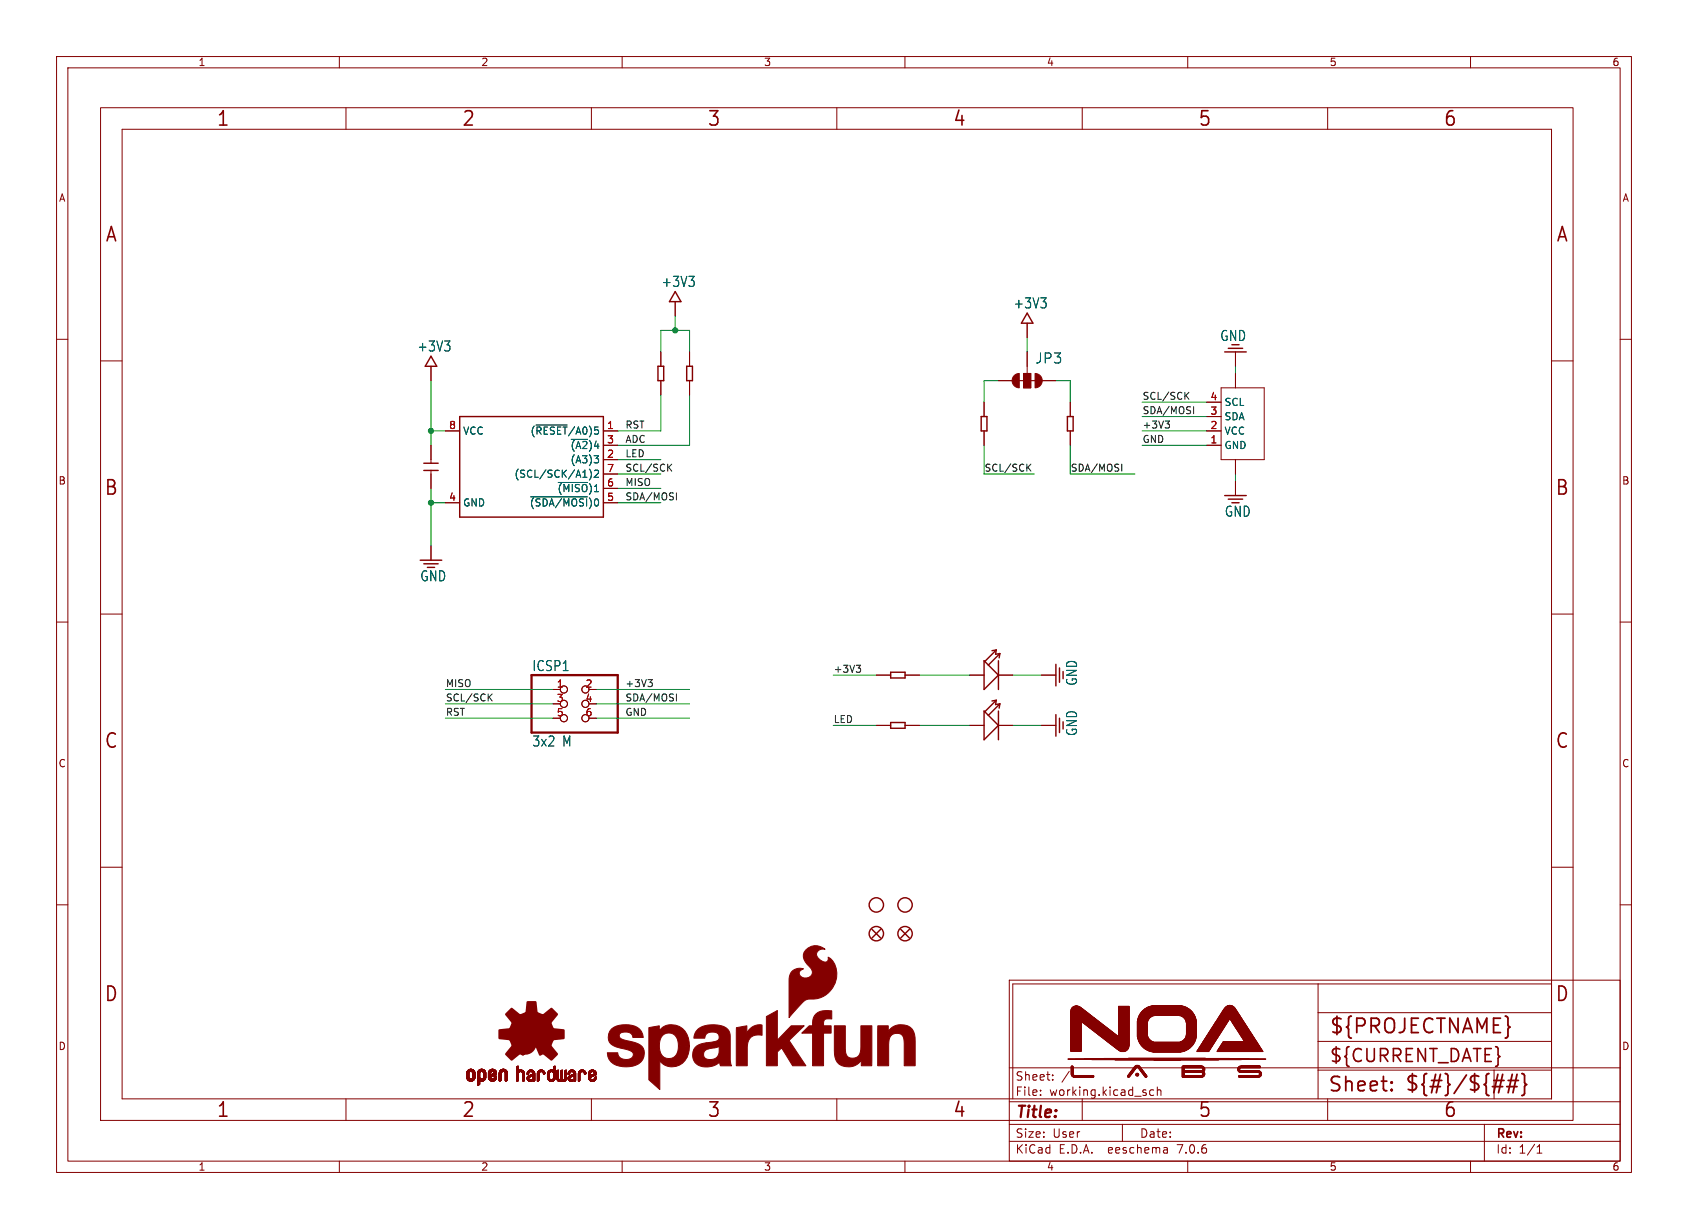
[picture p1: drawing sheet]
<svg xmlns="http://www.w3.org/2000/svg" width="298mm" height="217mm" viewBox="0 0 298 217" stroke-linecap="round" stroke-linejoin="round" font-family="sans-serif">
<defs><g id="words">
<g font-size="3.5" fill="#840000">
<text x="38.2" y="22.7">1</text>
<text x="81.6" y="22.7">2</text>
<text x="125" y="22.7">3</text>
<text x="168.4" y="22.7">4</text>
<text x="211.8" y="22.7">5</text>
<text x="255.1" y="22.7">6</text>
<text x="18.5" y="43.1">A</text>
<text x="275" y="43.1">A</text>
<text x="18.3" y="87.9">B</text>
<text x="274.9" y="87.9">B</text>
<text x="18.3" y="132.7">C</text>
<text x="274.9" y="132.7">C</text>
<text x="18.3" y="177.4">D</text>
<text x="274.9" y="177.4">D</text>
<text x="234.9" y="183.2">${PROJECTNAME}</text>
<text x="38.2" y="197.9">1</text>
<text x="81.6" y="197.9">2</text>
<text x="125" y="197.9">3</text>
<text x="168.4" y="197.9">4</text>
<text x="211.8" y="197.9">5</text>
<text x="234.7" y="193.5">Sheet:</text>
<text x="248.3" y="193.3">${#}/${##}</text>
<text x="255.1" y="197.9">6</text>
</g>
<text font-size="3.2" fill="#840000" x="234.9" y="188.2">${CURRENT_DATE}</text>
<text font-size="2.8" fill="#840000" x="179.4" y="198.2">Title:</text>
<g font-size="2.5" fill="#006464">
<text x="116.9" y="50.9">+3V3</text>
<text x="179.1" y="54.8">+3V3</text>
<text x="73.7" y="62.4">+3V3</text>
<text x="183" y="64.5">JP3</text>
<text x="215.7" y="60.5">GND</text>
<text x="216.5" y="91.6">GND</text>
<text x="74.2" y="103">GND</text>
<text x="94" y="118.9">ICSP1</text>
<text x="190.6" y="121.4" transform="rotate(-90 190.6 121.4)">GND</text>
<text x="190.6" y="130.2" transform="rotate(-90 190.6 130.2)">GND</text>
<text x="94" y="132.2">3x2</text>
<text x="99.4" y="132.2">M</text>
</g>
<g font-size="2.1" fill="#840000">
<text x="179.4" y="191.3">Sheet:</text>
<text x="179.4" y="194">File:</text>
<text x="185.5" y="194">working.kicad_sch</text>
<text x="179.4" y="201.4">Size:</text>
<text x="186.1" y="201.4">User</text>
<text x="201.4" y="201.4">Date:</text>
<text x="264.4" y="201.6">Rev:</text>
<text x="179.4" y="204.2">KiCad</text>
<text x="187.2" y="204.2">E.D.A.</text>
<text x="196.1" y="204.2">eeschema</text>
<text x="208.4" y="204.2">7.0.6</text>
<text x="264.4" y="204.2">Id:</text>
<text x="268.5" y="204.2">1/1</text>
</g>
<g font-size="1.8" fill="#840000">
<text x="35" y="11.9">1</text>
<text x="85" y="11.9">2</text>
<text x="135" y="11.9">3</text>
<text x="185" y="11.9">4</text>
<text x="235" y="11.9">5</text>
<text x="285" y="11.9">6</text>
<text x="10.3" y="35.9">A</text>
<text x="286.8" y="35.9">A</text>
<text x="10.3" y="85.9">B</text>
<text x="286.7" y="85.9">B</text>
<text x="10.3" y="135.9">C</text>
<text x="286.7" y="135.9">C</text>
<text x="10.3" y="185.9">D</text>
<text x="286.7" y="185.9">D</text>
<text x="35" y="207.2">1</text>
<text x="85" y="207.2">2</text>
<text x="135" y="207.2">3</text>
<text x="185" y="207.2">4</text>
<text x="235" y="207.2">5</text>
<text x="285" y="207.2">6</text>
</g>
<g font-size="1.8" fill="#a90000">
<text x="213.9" y="70.9">4</text>
<text x="79.3" y="75.9">8</text>
<text x="107.2" y="75.9">1</text>
<text x="213.9" y="75.9">2</text>
<text x="213.9" y="73.4">3</text>
<text x="107.2" y="81">2</text>
<text x="107.2" y="78.5">3</text>
<text x="107.2" y="83.6">7</text>
<text x="213.9" y="78.5">1</text>
<text x="79.3" y="88.6">4</text>
<text x="107.2" y="88.6">5</text>
<text x="107.2" y="86.1">6</text>
<text x="98.4" y="121.7">1</text>
<text x="98.4" y="124.2">3</text>
<text x="103.4" y="121.7">2</text>
<text x="103.4" y="124.2">4</text>
<text x="98.4" y="126.7">5</text>
<text x="103.4" y="126.7">6</text>
</g>
<g font-size="1.8" fill="#006464">
<text x="216.4" y="72">SCL</text>
<text x="81.8" y="77.1">VCC</text>
<text x="93.7" y="77.1">(~{RESET}/A0)5</text>
<text x="216.4" y="77.1">VCC</text>
<text x="216.4" y="74.5">SDA</text>
<text x="100.8" y="82.1">(A3)3</text>
<text x="100.8" y="79.6">~{(A2})4</text>
<text x="216.4" y="79.6">GND</text>
<text x="81.8" y="89.8">GND</text>
<text x="90.8" y="84.7">(SCL/SCK/A1)2</text>
<text x="93.6" y="89.8">~{(SDA/MOSI})0</text>
<text x="98.5" y="87.2">~{(MISO})1</text>
</g>
<g font-size="1.7" fill="#0f0f0f">
<text x="201.9" y="70.8">SCL/SCK</text>
<text x="110.5" y="75.9">RST</text>
<text x="201.9" y="75.9">+3V3</text>
<text x="201.9" y="73.3">SDA/MOSI</text>
<text x="110.5" y="80.9">LED</text>
<text x="110.5" y="78.4">ADC</text>
<text x="110.5" y="83.5">SCL/SCK</text>
<text x="174" y="83.5">SCL/SCK</text>
<text x="189.2" y="83.5">SDA/MOSI</text>
<text x="201.9" y="78.4">GND</text>
<text x="110.5" y="86">MISO</text>
<text x="110.5" y="88.6">SDA/MOSI</text>
<text x="147.3" y="119">+3V3</text>
<text x="78.7" y="124.1">SCL/SCK</text>
<text x="78.7" y="121.6">MISO</text>
<text x="110.5" y="121.6">+3V3</text>
<text x="110.5" y="124.1">SDA/MOSI</text>
<text x="78.7" y="126.7">RST</text>
<text x="110.5" y="126.7">GND</text>
<text x="147.3" y="127.9">LED</text>
</g>
</g></defs>
<g fill="none" stroke="#840000" stroke-width=".18">
<path d="M10 10h278.5v197.3h-278.5zM12 12h274.5v193.3h-274.5zM17.8 19h260.3v179.1h-260.3zM60 10v2M61.2 19v3.9M104.6 19v3.9M110 10v2M148 19v3.9M160 10v2M191.3 19v3.9M210 10v2M234.7 19v3.9"/>
<path d="M260 10v2M21.6 22.9h252.7v171.4h-252.7zM10 60h2M119.4 53.3v2.6M181.6 57.1v2.6M286.5 60h2M17.8 63.8h3.8M76.2 64.8v2.5M76.2 78.7v3.2M78.7 76.2h2.6M106.7 76.2h2.5M106.7 78.7h2.5"/>
<path d="M116.8 62.2v2.6M116.8 67.3v2.5M121.9 62.2v2.6M121.9 67.3v2.5M174 71.1v2.6M174 76.2v2.5M176.5 67.3h2.6M181 66h1.2v2.6h-1.2zM181.6 62.2v3.8M184.1 67.3h2.6M189.2 71.1v2.6M189.2 76.2v2.5"/>
<path d="M213.4 76.2h2.5M213.4 78.7h2.5M213.4 73.7h2.5M213.4 71.1h2.5M215.9 68.6h7.6v12.7h-7.6zM218.4 62.2v2.6M218.4 66v2.6M274.3 63.8h3.8M76.2 83.2v3.2M76.2 96.5v2.6M78.7 88.9h2.6M106.7 81.3h2.5"/>
<path d="M106.7 88.9h2.5M106.7 86.4h2.5M106.7 83.8h2.5M218.4 81.3v2.5M218.4 85.1v2.5M10 110h2M17.8 108.6h3.8M154.9 119.4h2.6M160 119.4h2.6M171.4 119.4h2.6M176.5 119.4h2.6M184.1 119.4h2.6"/>
<path d="M274.3 108.6h3.8M286.5 110h2M97.8 121.9h1.3M97.8 124.5h1.3M97.8 127h1.3M104.1 121.9h1.3M104.1 124.5h1.3M104.1 127h1.3M154.9 128.3h2.6M160 128.3h2.6M171.4 128.3h2.6M176.5 128.3h2.6"/>
<path d="M184.1 128.3h2.6M10 160h2M17.8 153.4h3.8M274.3 153.4h3.8M286.5 160h2M178.4 173.3h108.1v32h-108.1zM233 174v20.3M233 179.1h41.3M274.3 174h-95.2v20.3M61.2 194.3v3.8M104.6 194.3v3.8M148 194.3v3.8"/>
<path d="M178.4 198.8h108.1M178.4 194.8h108.1M178.4 188.8h108.1M184 193.6v.1M184 192.8v.1M186.1 190.9v.1M186.1 190.1v.1M189.1 189.4l-1.3 2M191.3 194.3v3.8M198.4 198.8v3M204 192.8l-.4-.1-.3 .3v.4l.1 .2h.6M204.6 192.9l.2-.2 .4 .1 .1 .9"/>
<path d="M204.6 192.2v1.5M233 184.1h41.3M233 189.2h41.3M234.7 194.3v3.8M262.5 198.8v6.5M264.2 189.2v5.1M60 205.3v2M110 205.3v2M160 205.3v2M178.4 201.8h108.1M206.3 203l.1 .9M206.4 203.8l-.1 .1"/>
<path d="M206.4 203.3h-.1M210 205.3v2M260 205.3v2M271.8 203.9h.8M271.8 202.8l.4-.4v1.5"/>
<circle cx="99.7" cy="124.5" r=".63"/>
<circle cx="99.7" cy="121.9" r=".63"/>
<circle cx="99.7" cy="127" r=".63"/>
<circle cx="103.5" cy="127" r=".63"/>
<circle cx="103.5" cy="121.9" r=".63"/>
<circle cx="103.5" cy="124.5" r=".63"/>
</g>
<g fill="none" stroke="#840000" stroke-width=".25">
<path d="M119.4 51.6l1 1.7h-2zM181.6 55.4l1 1.7h-2zM76.2 63l1 1.8h-2zM81.3 73.7h25.4v17.7h-25.4zM116.3 64.8h1v2.5h-1zM121.4 64.8h1v2.5h-1zM173.5 73.7h1v2.5h-1zM188.7 73.7h1v2.5h-1zM216.5 62.2h3.8M217.2 61.6h2.5M74.3 99.1h3.8M74.9 99.7h2.6"/>
<path d="M74.9 83.2h2.6M74.9 81.9h2.6M216.5 87.6h3.8M217.2 88.3h2.5M157.5 118.9h2.5v1h-2.5zM174 116.8l2.5 2.6-2.5 2.5zM176.1 114.9l-2 2.1M176.1 114.9l-.7 .2M176.1 114.9l-.1 .8 .8-.1M176.5 116.8v5.1M176.8 115.6l-2 2M176.8 115.6l-.1 .7"/>
<path d="M186.7 117.5v3.8M187.3 118.1v2.5M157.5 127.8h2.5v1h-2.5zM174 125.7l2.5 2.6-2.5 2.5zM176.1 123.8l-2 2.1M176.1 123.8l-.7 .2M176.1 123.8l-.1 .8 .8-.1M176.5 125.7v5.1M176.8 124.5l-2 2M176.8 124.5l-.1 .7M186.7 126.4v3.8M187.3 127v2.5"/>
<path d="M154.2 164.3l1.5 1.6M155.7 164.3l-1.5 1.6M159.3 164.3l1.5 1.6M160.8 164.3l-1.5 1.6"/>
<circle cx="154.9" cy="165.1" r="1.27"/>
<circle cx="154.9" cy="160" r="1.27"/>
<circle cx="160" cy="160" r="1.27"/>
<circle cx="160" cy="165.1" r="1.27"/>
</g>
<g fill="none" stroke="#006464" stroke-width=".18">
<path d="M121.8 48.9h.9l-.5 .6M122.7 49.7v.8M184 52.7h1l-.5 .7M184.9 53.5v.8M78.6 60.3h.9l-.5 .7M79.5 61.1v.8M94.8 75.2h5.5M101 77.7h2.9M93.8 87.9h10.1M98.7 85.3h5.2M103 84.4h.8M104.3 83a1.47 1.47 0 0 1-.1 1.9"/>
<path d="M105 80.6h.8l-.4 .5M105.1 83.3l.5-.2 .2 .4-.8 .9h.8M105.6 81.1l.2 .2v.3l-.2 .3"/>
</g>
<g fill="#840000" stroke="#840000" stroke-width=".18">
<path d="M179.3 66.4l.4-.2 .5-.2v2.6a1.27 1.27 0 0 1-1.2-.8 1.27 1.27 0 0 1 .3-1.4z"/>
<path d="M181 66h1.2v2.6h-1.2z"/>
<path d="M183 66a1.27 1.27 0 0 1 1.3 1.3 1.27 1.27 0 0 1-1.3 1.3z"/>
<path d="M188.8 187.3h35z"/>
<path d="M189.3 185.9h1.9z"/>
<path d="M189.3 185.8l1.9 .1z"/>
<path d="M189.3 185.8h1.9z"/>
<path d="M189.3 185.7l1.9 .1z"/>
<path d="M189.3 185.7h1.9z"/>
<path d="M189.3 185.6l1.9 .1z"/>
<path d="M189.3 185.6h1.9z"/>
<path d="M189.3 185.5l1.9 .1z"/>
<path d="M189.3 185.5h1.9z"/>
<path d="M189.3 185.4l1.9 .1z"/>
<path d="M189.3 185.4h1.9z"/>
<path d="M189.3 185.3l1.9 .1z"/>
<path d="M189.3 185.3h1.9z"/>
<path d="M189.3 185.2l1.9 .1z"/>
<path d="M189.3 185.2h1.9z"/>
<path d="M189.3 185.1l1.9 .1z"/>
<path d="M189.3 185.1h1.9z"/>
<path d="M189.3 185l1.9 .1z"/>
<path d="M189.3 185h1.9z"/>
<path d="M189.3 184.9l1.9 .1z"/>
<path d="M189.3 184.9h1.9z"/>
<path d="M189.3 184.8l1.9 .1z"/>
<path d="M189.3 184.8h1.9z"/>
<path d="M189.3 184.7l1.9 .1z"/>
<path d="M189.3 184.7h1.9z"/>
<path d="M189.3 184.6l1.9 .1z"/>
<path d="M189.3 184.6h1.9z"/>
<path d="M189.3 184.5l1.9 .1z"/>
<path d="M189.3 184.5h1.9z"/>
<path d="M189.3 184.4l1.9 .1z"/>
<path d="M189.3 184.4h1.9z"/>
<path d="M189.3 184.3l1.9 .1z"/>
<path d="M189.3 184.3h1.9z"/>
<path d="M189.3 184.2l1.9 .1z"/>
<path d="M189.3 184.2h1.9z"/>
<path d="M189.3 184.1l1.9 .1z"/>
<path d="M189.3 184.1h1.9z"/>
<path d="M189.3 184l1.9 .1z"/>
<path d="M189.3 184h1.9z"/>
<path d="M189.3 183.9l1.9 .1z"/>
<path d="M189.3 183.9h1.9z"/>
<path d="M189.3 183.8l1.9 .1z"/>
<path d="M189.3 183.8h1.9z"/>
<path d="M189.3 183.7l1.9 .1z"/>
<path d="M189.3 183.7h1.9z"/>
<path d="M189.3 183.6l1.9 .1z"/>
<path d="M189.3 183.6h1.9z"/>
<path d="M189.3 183.5l1.9 .1z"/>
<path d="M189.3 183.5h1.9z"/>
<path d="M189.3 183.4l1.9 .1z"/>
<path d="M189.3 183.4h1.9z"/>
<path d="M189.3 183.3l1.9 .1z"/>
<path d="M189.3 183.3h1.9z"/>
<path d="M189.3 183.2l1.9 .1z"/>
<path d="M189.3 183.2h1.9z"/>
<path d="M189.3 183.1l1.9 .1z"/>
<path d="M189.3 183.1h1.9z"/>
<path d="M189.3 183l1.9 .1z"/>
<path d="M189.3 183h1.9z"/>
<path d="M189.3 182.9l1.9 .1z"/>
<path d="M189.3 182.9h1.9z"/>
<path d="M189.3 182.8l1.9 .1z"/>
<path d="M189.3 182.8h1.9z"/>
<path d="M189.3 182.7l1.9 .1z"/>
<path d="M189.3 182.7h1.9z"/>
<path d="M189.3 182.6l1.9 .1z"/>
<path d="M189.3 182.6h1.9z"/>
<path d="M189.3 182.5l1.9 .1z"/>
<path d="M189.3 182.5h1.9z"/>
<path d="M189.3 182.4l1.9 .1z"/>
<path d="M189.3 182.4h1.9z"/>
<path d="M189.3 182.3l1.9 .1z"/>
<path d="M189.3 182.3h1.9z"/>
<path d="M189.3 182.2l1.9 .1z"/>
<path d="M189.3 182.2h1.9z"/>
<path d="M189.3 182.1l1.9 .1z"/>
<path d="M189.3 182.1h1.9z"/>
<path d="M189.3 182l1.9 .1z"/>
<path d="M189.3 182h1.9z"/>
<path d="M189.3 181.9l1.9 .1z"/>
<path d="M189.3 181.9h1.9z"/>
<path d="M189.3 181.8l1.9 .1z"/>
<path d="M189.3 181.8h1.9z"/>
<path d="M189.3 181.7l1.9 .1z"/>
<path d="M189.3 181.7h1.9z"/>
<path d="M189.3 181.6l1.9 .1z"/>
<path d="M189.3 181.6h1.9z"/>
<path d="M189.3 181.5l1.9 .1z"/>
<path d="M189.3 181.5h1.9z"/>
<path d="M189.3 181.4l1.9 .1z"/>
<path d="M189.3 181.4h1.9z"/>
<path d="M189.3 181.3l1.9 .1z"/>
<path d="M189.3 181.3h1.9z"/>
<path d="M189.3 181.2l1.9 .1z"/>
<path d="M189.3 181.2h1.9z"/>
<path d="M189.3 181.1l1.9 .1z"/>
<path d="M189.3 181.1h1.9z"/>
<path d="M189.3 181l1.9 .1z"/>
<path d="M189.3 181h1.9z"/>
<path d="M189.3 180.9l1.9 .1z"/>
<path d="M189.3 180.9h1.9z"/>
<path d="M189.3 180.8l1.9 .1z"/>
<path d="M189.3 180.8h1.9z"/>
<path d="M189.3 180.7l1.9 .1z"/>
<path d="M189.3 180.7h1.9z"/>
<path d="M189.3 180.6l5 .1z"/>
<path d="M189.3 180.6h5z"/>
<path d="M189.3 180.5l4.9 .1z"/>
<path d="M189.3 180.5h4.9z"/>
<path d="M189.3 180.5h4.8z"/>
<path d="M189.3 180.4l4.7 .1z"/>
<path d="M189.3 180.4h4.7z"/>
<path d="M189.3 180.3l4.6 .1z"/>
<path d="M189.3 180.3h4.6z"/>
<path d="M189.3 180.2l4.5 .1z"/>
<path d="M189.3 180.2h4.5z"/>
<path d="M189.3 180.1l4.4 .1z"/>
<path d="M189.3 180.1h4.3z"/>
<path d="M189.3 180l4.2 .1z"/>
<path d="M189.3 180h4.2z"/>
<path d="M189.3 179.9l4.1 .1z"/>
<path d="M189.3 179.9h4z"/>
<path d="M189.3 179.8l4 .1z"/>
<path d="M189.3 179.8h3.9z"/>
<path d="M189.3 179.7l3.9 .1z"/>
<path d="M189.3 179.7h3.8z"/>
<path d="M189.3 179.6l3.7 .1z"/>
<path d="M189.3 179.6h3.7z"/>
<path d="M189.3 179.6h3.6z"/>
<path d="M189.3 179.5l3.6 .1z"/>
<path d="M189.3 179.5h3.5z"/>
<path d="M189.3 179.4l3.5 .1z"/>
<path d="M189.3 179.4h3.4z"/>
<path d="M189.3 179.3l3.3 .1z"/>
<path d="M189.3 179.3h3.3z"/>
<path d="M189.3 179.2l3.2 .1z"/>
<path d="M189.3 179.2h3.1z"/>
<path d="M189.3 179.1l3.1 .1z"/>
<path d="M189.3 179.1h3z"/>
<path d="M189.3 179l2.9 .1z"/>
<path d="M189.3 179h2.9z"/>
<path d="M189.3 178.9l2.8 .1z"/>
<path d="M189.3 178.9h2.7z"/>
<path d="M189.3 178.8l2.7 .1z"/>
<path d="M189.3 178.8h2.7z"/>
<path d="M189.3 178.7l2.6 .1z"/>
<path d="M189.3 178.7h2.5z"/>
<path d="M189.3 178.6l2.4 .1z"/>
<path d="M189.3 178.6h2.3z"/>
<path d="M189.4 190h.3z"/>
<path d="M189.4 189.9l.3 .1z"/>
<path d="M189.4 189.9h.3z"/>
<path d="M189.4 189.8l.3 .1z"/>
<path d="M189.4 189.8h.3z"/>
<path d="M189.4 189.7l.3 .1z"/>
<path d="M189.4 189.7h.3z"/>
<path d="M189.4 189.6l.3 .1z"/>
<path d="M189.4 189.6h.3z"/>
<path d="M189.4 189.5l.3 .1z"/>
<path d="M189.4 189.5h.3z"/>
<path d="M189.4 189.4l.3 .1z"/>
<path d="M189.4 189.4h.3z"/>
<path d="M189.4 189.3l.3 .1z"/>
<path d="M189.4 189.3h.3z"/>
<path d="M189.4 189.2l.3 .1z"/>
<path d="M189.4 189.2h.3z"/>
<path d="M189.4 189.1l.3 .1z"/>
<path d="M189.4 189.1h.3z"/>
<path d="M189.4 189l.3 .1z"/>
<path d="M189.4 189h.3z"/>
<path d="M189.4 188.9l.3 .1z"/>
<path d="M189.4 188.9h.3z"/>
<path d="M189.4 188.8l.3 .1z"/>
<path d="M189.4 188.8h.3z"/>
<path d="M189.4 188.7l.3 .1z"/>
<path d="M189.4 188.7h.3z"/>
<path d="M189.4 188.6l.3 .1z"/>
<path d="M189.4 188.6h.3z"/>
<path d="M189.4 178.5l2.2 .1z"/>
<path d="M189.4 178.5h2.1z"/>
<path d="M189.4 178.4l2.1 .1z"/>
<path d="M189.4 190.1l.5 .1z"/>
<path d="M189.4 190.1h.4z"/>
<path d="M189.4 190l.4 .1z"/>
<path d="M189.4 188.5l.3 .1z"/>
<path d="M189.4 178.4h2z"/>
<path d="M189.4 178.3l2 .1z"/>
<path d="M189.5 190.2h3.8z"/>
<path d="M189.5 178.3h1.8z"/>
<path d="M189.5 190.3h3.9z"/>
<path d="M189.5 190.2l3.9 .1z"/>
<path d="M189.5 178.3h1.7z"/>
<path d="M189.5 178.2l1.7 .1z"/>
<path d="M189.6 190.3l3.8 .1z"/>
<path d="M189.6 178.2h1.5z"/>
<path d="M189.6 178.1l1.5 .1z"/>
<path d="M189.7 190.4h3.7z"/>
<path d="M189.7 178.1h1.3z"/>
<path d="M189.7 178l1.2 .1z"/>
<path d="M189.8 190.4l3.5 .1z"/>
<path d="M189.8 178h1z"/>
<path d="M189.9 177.9l.8 .1z"/>
<path d="M190 177.9h.6z"/>
<path d="M190.1 187.3h32.4z"/>
<path d="M190.2 177.8l.2 .1z"/>
<path d="M191.3 180.7h3.1z"/>
<path d="M191.4 180.7l3 .1z"/>
<path d="M191.4 180.8h3.1z"/>
<path d="M191.5 180.8l3.1 .1z"/>
<path d="M191.5 180.9h3.1z"/>
<path d="M191.6 180.9l3.1 .1z"/>
<path d="M191.6 181h3.1z"/>
<path d="M191.7 187.2l29.2 .1z"/>
<path d="M191.7 181h3.1z"/>
<path d="M191.8 181l3 .1z"/>
<path d="M191.8 181.1h3.1z"/>
<path d="M191.9 181.1l3.1 .1z"/>
<path d="M192 181.2h3z"/>
<path d="M192 181.2l3.1 .1z"/>
<path d="M192 181.3h3.1z"/>
<path d="M192.1 181.3l3.1 .1z"/>
<path d="M192.2 181.4h3.1z"/>
<path d="M192.3 181.4l3.1 .1z"/>
<path d="M192.4 181.5h3.1z"/>
<path d="M192.4 181.5l3.1 .1z"/>
<path d="M192.4 181.6h3.2z"/>
<path d="M192.5 181.6l3.1 .1z"/>
<path d="M192.6 181.7h3.1z"/>
<path d="M192.6 181.7l3.1 .1z"/>
<path d="M192.7 181.8h3.1z"/>
<path d="M192.8 181.8l3.1 .1z"/>
<path d="M192.8 181.9h3.1z"/>
<path d="M192.9 181.9h3.1z"/>
<path d="M192.9 181.9l3.1 .1z"/>
<path d="M193 182h3.1z"/>
<path d="M193 187.3l26.5 .1z"/>
<path d="M193 182l3.1 .1z"/>
<path d="M193.1 182.1h3.1z"/>
<path d="M193.2 182.1l3.1 .1z"/>
<path d="M193.2 182.2h3.1z"/>
<path d="M193.3 182.2l3.1 .1z"/>
<path d="M193.3 182.3h3.1z"/>
<path d="M193.4 182.3h3.1z"/>
<path d="M193.4 182.3l3.1 .1z"/>
<path d="M193.5 182.4h3.1z"/>
<path d="M193.6 182.4l3.1 .1z"/>
<path d="M193.6 182.5h3.1z"/>
<path d="M193.7 182.5l3.1 .1z"/>
<path d="M193.8 182.6h3z"/>
<path d="M193.8 182.6l3.1 .1z"/>
<path d="M193.8 182.7h3.1z"/>
<path d="M193.9 182.7l3.1 .1z"/>
<path d="M194 182.8h3.1z"/>
<path d="M194.1 182.8l3.1 .1z"/>
<path d="M194.2 182.9h3.1z"/>
<path d="M194.2 182.9l3.1 .1z"/>
<path d="M194.2 183h3.2z"/>
<path d="M194.3 183l3.1 .1z"/>
<path d="M194.4 183.1h3.1z"/>
<path d="M194.4 183.1l3.1 .1z"/>
<path d="M194.5 183.2h3.1z"/>
<path d="M194.6 183.2h3.1z"/>
<path d="M194.6 183.2l5 .1z"/>
<path d="M194.7 183.3h4.9z"/>
<path d="M194.7 183.3l4.9 .1z"/>
<path d="M194.8 183.4h4.8z"/>
<path d="M194.8 183.4l4.8 .1z"/>
<path d="M194.9 183.5h4.7z"/>
<path d="M195 183.5l4.6 .1z"/>
<path d="M195 183.6h4.6z"/>
<path d="M195.1 183.6l4.5 .1z"/>
<path d="M195.1 187.2h22.3z"/>
<path d="M195.1 183.7h4.5z"/>
<path d="M195.2 183.7h4.4z"/>
<path d="M195.2 183.7l4.4 .1z"/>
<path d="M195.3 183.8h4.3z"/>
<path d="M195.4 183.8l4.2 .1z"/>
<path d="M195.4 183.9h4.2z"/>
<path d="M195.5 183.9l4.1 .1z"/>
<path d="M195.6 184h4z"/>
<path d="M195.6 184l4 .1z"/>
<path d="M195.6 184.1h4z"/>
<path d="M195.7 184.1h3.9z"/>
<path d="M195.8 184.1l3.8 .1z"/>
<path d="M195.8 184.2h3.8z"/>
<path d="M195.9 184.2l3.7 .1z"/>
<path d="M196 184.3h3.6z"/>
<path d="M196 184.3l3.6 .1z"/>
<path d="M196 184.4h3.6z"/>
<path d="M196.1 184.4l3.5 .1z"/>
<path d="M196.2 184.5h3.4z"/>
<path d="M196.2 184.5l3.4 .1z"/>
<path d="M196.3 184.6h3.3z"/>
<path d="M196.4 184.6h3.2z"/>
<path d="M196.4 184.6l3.2 .1z"/>
<path d="M196.5 184.7h3.1z"/>
<path d="M196.5 184.7l3.1 .1z"/>
<path d="M196.6 184.8h3z"/>
<path d="M196.6 184.8l3 .1z"/>
<path d="M196.7 184.9h2.9z"/>
<path d="M196.8 184.9l2.8 .1z"/>
<path d="M196.8 185h2.8z"/>
<path d="M196.9 185h2.7z"/>
<path d="M196.9 185l2.7 .1z"/>
<path d="M197 185.1h2.6z"/>
<path d="M197 185.1l2.6 .1z"/>
<path d="M197.1 187.4h18.4z"/>
<path d="M197.1 185.2h2.5z"/>
<path d="M197.2 185.2l2.4 .1z"/>
<path d="M197.2 185.3h2.3z"/>
<path d="M197.3 185.3l2.2 .1z"/>
<path d="M197.4 185.4h2.1z"/>
<path d="M197.4 185.4l2.1 .1z"/>
<path d="M197.4 185.5h2z"/>
<path d="M197.5 185.5h1.9z"/>
<path d="M197.6 185.5l1.8 .1z"/>
<path d="M197.7 185.6h1.6z"/>
<path d="M197.7 185.6l1.6 .1z"/>
<path d="M197.8 185.7h1.4z"/>
<path d="M197.8 183.2h1.8z"/>
<path d="M197.8 183.1l1.8 .1z"/>
<path d="M197.8 183.1h1.8z"/>
<path d="M197.8 183l1.8 .1z"/>
<path d="M197.8 183h1.8z"/>
<path d="M197.8 182.9l1.8 .1z"/>
<path d="M197.8 182.9h1.8z"/>
<path d="M197.8 182.8l1.8 .1z"/>
<path d="M197.8 182.8h1.8z"/>
<path d="M197.8 182.7l1.8 .1z"/>
<path d="M197.8 182.7h1.8z"/>
<path d="M197.8 182.6l1.8 .1z"/>
<path d="M197.8 182.6h1.8z"/>
<path d="M197.8 182.5l1.8 .1z"/>
<path d="M197.8 182.5h1.8z"/>
<path d="M197.8 182.4l1.8 .1z"/>
<path d="M197.8 182.4h1.8z"/>
<path d="M197.8 182.3l1.8 .1z"/>
<path d="M197.8 182.3h1.8z"/>
<path d="M197.8 182.2l1.8 .1z"/>
<path d="M197.8 182.2h1.8z"/>
<path d="M197.8 182.1l1.8 .1z"/>
<path d="M197.8 182.1h1.8z"/>
<path d="M197.8 182l1.8 .1z"/>
<path d="M197.8 182h1.8z"/>
<path d="M197.8 181.9l1.8 .1z"/>
<path d="M197.8 181.9h1.8z"/>
<path d="M197.8 181.8l1.8 .1z"/>
<path d="M197.8 181.8h1.8z"/>
<path d="M197.8 181.7l1.8 .1z"/>
<path d="M197.8 181.7h1.8z"/>
<path d="M197.8 181.6l1.8 .1z"/>
<path d="M197.8 181.6h1.8z"/>
<path d="M197.8 181.5l1.8 .1z"/>
<path d="M197.8 181.5h1.8z"/>
<path d="M197.8 181.4l1.8 .1z"/>
<path d="M197.8 181.4h1.8z"/>
<path d="M197.8 181.3l1.8 .1z"/>
<path d="M197.8 181.3h1.8z"/>
<path d="M197.8 181.2l1.8 .1z"/>
<path d="M197.8 181.2h1.8z"/>
<path d="M197.8 181.1l1.8 .1z"/>
<path d="M197.8 181.1h1.8z"/>
<path d="M197.8 181l1.8 .1z"/>
<path d="M197.8 181h1.8z"/>
<path d="M197.8 180.9l1.8 .1z"/>
<path d="M197.8 180.9h1.8z"/>
<path d="M197.8 180.8l1.8 .1z"/>
<path d="M197.8 180.8h1.8z"/>
<path d="M197.8 180.7l1.8 .1z"/>
<path d="M197.8 180.7h1.8z"/>
<path d="M197.8 180.6l1.8 .1z"/>
<path d="M197.8 180.6h1.8z"/>
<path d="M197.8 180.5l1.8 .1z"/>
<path d="M197.8 180.5h1.8z"/>
<path d="M197.8 180.4l1.8 .1z"/>
<path d="M197.8 180.4h1.8z"/>
<path d="M197.8 180.3l1.8 .1z"/>
<path d="M197.8 180.3h1.8z"/>
<path d="M197.8 180.2l1.8 .1z"/>
<path d="M197.8 180.2h1.8z"/>
<path d="M197.8 180.1l1.8 .1z"/>
<path d="M197.8 180.1h1.8z"/>
<path d="M197.8 180l1.8 .1z"/>
<path d="M197.8 180h1.8z"/>
<path d="M197.8 179.9l1.8 .1z"/>
<path d="M197.8 179.9h1.8z"/>
<path d="M197.8 179.8l1.8 .1z"/>
<path d="M197.8 179.8h1.8z"/>
<path d="M197.8 179.7l1.8 .1z"/>
<path d="M197.8 179.7h1.8z"/>
<path d="M197.8 179.6l1.8 .1z"/>
<path d="M197.8 179.6h1.8z"/>
<path d="M197.8 179.5l1.8 .1z"/>
<path d="M197.8 179.5h1.8z"/>
<path d="M197.8 179.4l1.8 .1z"/>
<path d="M197.8 179.4h1.8z"/>
<path d="M197.8 179.3l1.8 .1z"/>
<path d="M197.8 179.3h1.8z"/>
<path d="M197.8 179.2l1.8 .1z"/>
<path d="M197.8 179.2h1.8z"/>
<path d="M197.8 179.1l1.8 .1z"/>
<path d="M197.8 179.1h1.8z"/>
<path d="M197.8 179l1.8 .1z"/>
<path d="M197.8 179h1.8z"/>
<path d="M197.8 178.9l1.8 .1z"/>
<path d="M197.8 178.9h1.8z"/>
<path d="M197.8 178.8l1.8 .1z"/>
<path d="M197.8 178.8h1.8z"/>
<path d="M197.8 178.7l1.8 .1z"/>
<path d="M197.8 178.7h1.8z"/>
<path d="M197.8 178.6l1.8 .1z"/>
<path d="M197.8 178.6h1.8z"/>
<path d="M197.8 178.5l1.8 .1z"/>
<path d="M197.8 178.5h1.8z"/>
<path d="M197.8 178.4l1.8 .1z"/>
<path d="M197.8 178.4h1.8z"/>
<path d="M197.8 178.3l1.8 .1z"/>
<path d="M197.8 178.3h1.8z"/>
<path d="M197.8 178.2l1.8 .1z"/>
<path d="M197.8 178.2h1.8z"/>
<path d="M197.8 178.1l1.8 .1z"/>
<path d="M197.8 178.1h1.8z"/>
<path d="M197.8 178l1.8 .1z"/>
<path d="M197.8 178h1.8z"/>
<path d="M197.8 177.9l1.8 .1z"/>
<path d="M197.8 185.7l1.4 .1z"/>
<path d="M197.9 185.8h1.2z"/>
<path d="M198 185.8l1.1 .1z"/>
<path d="M198.1 185.9h.8z"/>
<path d="M198.3 185.9h.5z"/>
<path d="M199.4 190.4h.3z"/>
<path d="M199.4 190.3l.4 .1z"/>
<path d="M199.4 190.3h.4z"/>
<path d="M199.4 190.2l.4 .1z"/>
<path d="M199.4 190.4l.2 .1z"/>
<path d="M199.4 190.2h.5z"/>
<path d="M199.4 190.1l.5 .1z"/>
<path d="M199.5 190.1h.4z"/>
<path d="M199.5 190l.5 .1z"/>
<path d="M199.5 187.1l13.6 .1z"/>
<path d="M199.6 190h.4z"/>
<path d="M199.6 190h.5z"/>
<path d="M199.6 189.9l.5 .1z"/>
<path d="M199.6 189.9h.5z"/>
<path d="M199.7 189.8l.4 .1z"/>
<path d="M199.7 189.8h.5z"/>
<path d="M199.7 189.7l.5 .1z"/>
<path d="M199.8 189.7h.4z"/>
<path d="M199.8 189.6l.5 .1z"/>
<path d="M199.8 189.6h.5z"/>
<path d="M199.9 189.5l.5 .1z"/>
<path d="M199.9 189.5h.5z"/>
<path d="M200 189.5h.4z"/>
<path d="M200 189.4l.5 .1z"/>
<path d="M200 189.4h.5z"/>
<path d="M200.1 189.3l.4 .1z"/>
<path d="M200.1 189.3h.4z"/>
<path d="M200.1 189.2l.5 .1z"/>
<path d="M200.1 189.2h.5z"/>
<path d="M200.2 189.1l.4 .1z"/>
<path d="M200.2 189.1h.5z"/>
<path d="M200.3 189l.5 .1z"/>
<path d="M200.3 189h.5z"/>
<path d="M200.4 188.9l.4 .1z"/>
<path d="M200.4 188.9h.5z"/>
<path d="M200.4 188.8l.5 .1z"/>
<path d="M200.5 188.8h.5z"/>
<path d="M200.5 188.7l.5 .1z"/>
<path d="M200.5 188.7h1.1z"/>
<path d="M200.5 188.6l1.1 .1z"/>
<path d="M200.6 188.6h.9z"/>
<path d="M200.7 188.5l.8 .1z"/>
<path d="M200.7 188.5h.7z"/>
<path d="M200.8 188.4l.6 .1z"/>
<path d="M200.8 190.1h.5z"/>
<path d="M200.8 190l.5 .1z"/>
<path d="M200.8 190h.6z"/>
<path d="M200.8 190h.5z"/>
<path d="M200.8 189.9l.5 .1z"/>
<path d="M200.9 190.2h.4z"/>
<path d="M200.9 190.1l.4 .1z"/>
<path d="M200.9 189.9h.4z"/>
<path d="M200.9 189.8l.3 .1z"/>
<path d="M200.9 188.4h.4z"/>
<path d="M201 190.2l.2 .1z"/>
<path d="M201 189.8h.1z"/>
<path d="M201.1 183.3h1.8z"/>
<path d="M201.1 183.2l1.8 .1z"/>
<path d="M201.1 183.2h1.8z"/>
<path d="M201.1 183.1l1.8 .1z"/>
<path d="M201.1 183.1h1.8z"/>
<path d="M201.1 183l1.8 .1z"/>
<path d="M201.1 183h1.8z"/>
<path d="M201.1 182.9l1.8 .1z"/>
<path d="M201.1 182.9h1.8z"/>
<path d="M201.1 182.8l1.7 .1z"/>
<path d="M201.1 182.8h1.7z"/>
<path d="M201.1 182.7l1.7 .1z"/>
<path d="M201.1 182.7h1.7z"/>
<path d="M201.1 182.6l1.7 .1z"/>
<path d="M201.1 182.6h1.7z"/>
<path d="M201.1 182.5l1.7 .1z"/>
<path d="M201.1 182.5h1.7z"/>
<path d="M201.1 182.4l1.7 .1z"/>
<path d="M201.1 182.4h1.7z"/>
<path d="M201.1 182.3l1.7 .1z"/>
<path d="M201.1 182.3h1.7z"/>
<path d="M201.1 182.2l1.7 .1z"/>
<path d="M201.1 182.2h1.7z"/>
<path d="M201.1 182.1l1.7 .1z"/>
<path d="M201.1 182.1h1.7z"/>
<path d="M201.1 182l1.7 .1z"/>
<path d="M201.1 182h1.7z"/>
<path d="M201.1 181.9l1.7 .1z"/>
<path d="M201.1 181.9h1.7z"/>
<path d="M201.1 181.8l1.7 .1z"/>
<path d="M201.1 181.8h1.7z"/>
<path d="M201.1 181.7l1.7 .1z"/>
<path d="M201.1 181.7h1.7z"/>
<path d="M201.1 181.6l1.7 .1z"/>
<path d="M201.1 181.6h1.7z"/>
<path d="M201.1 181.5l1.7 .1z"/>
<path d="M201.1 181.5h1.7z"/>
<path d="M201.1 181.4l1.7 .1z"/>
<path d="M201.1 181.4h1.7z"/>
<path d="M201.1 181.3l1.7 .1z"/>
<path d="M201.1 181.3h1.7z"/>
<path d="M201.1 181.2l1.7 .1z"/>
<path d="M201.1 181.2h1.7z"/>
<path d="M201.1 181.1l1.7 .1z"/>
<path d="M201.1 181.1h1.7z"/>
<path d="M201.1 181l1.7 .1z"/>
<path d="M201.1 181h1.7z"/>
<path d="M201.1 181h1.8z"/>
<path d="M201.1 180.9l1.8 .1z"/>
<path d="M201.1 180.9h1.8z"/>
<path d="M201.1 180.8l1.8 .1z"/>
<path d="M201.1 180.8h1.8z"/>
<path d="M201.1 180.7l1.8 .1z"/>
<path d="M201.1 180.7h1.8z"/>
<path d="M201.1 180.6l1.8 .1z"/>
<path d="M201.1 180.6h1.8z"/>
<path d="M201.1 180.5l1.8 .1z"/>
<path d="M201.1 188.7l.6 .1z"/>
<path d="M201.1 183.5l1.9 .1z"/>
<path d="M201.1 183.5h1.9z"/>
<path d="M201.1 183.4l1.9 .1z"/>
<path d="M201.1 183.4h1.9z"/>
<path d="M201.1 183.3l1.8 .1z"/>
<path d="M201.1 180.5h1.8z"/>
<path d="M201.1 180.5h1.9z"/>
<path d="M201.1 180.4l1.9 .1z"/>
<path d="M201.1 180.4h1.9z"/>
<path d="M201.1 180.3l1.9 .1z"/>
<path d="M201.2 188.8h.5z"/>
<path d="M201.2 183.7h1.9z"/>
<path d="M201.2 183.6l1.9 .1z"/>
<path d="M201.2 183.6h1.9z"/>
<path d="M201.2 180.3h1.9z"/>
<path d="M201.2 180.2l1.9 .1z"/>
<path d="M201.2 180.2h1.9z"/>
<path d="M201.2 180.1l2 .1z"/>
<path d="M201.2 183.8h2z"/>
<path d="M201.2 183.7l2 .1z"/>
<path d="M201.2 183.7h2z"/>
<path d="M201.2 180.1h2z"/>
<path d="M201.2 180l2 .1z"/>
<path d="M201.3 188.8l.4 .1z"/>
<path d="M201.3 183.9l2.1 .1z"/>
<path d="M201.3 183.9h2z"/>
<path d="M201.3 183.8l2 .1z"/>
<path d="M201.3 180h2z"/>
<path d="M201.3 179.9l2 .1z"/>
<path d="M201.3 179.9h2.1z"/>
<path d="M201.3 188.9l.5 .1z"/>
<path d="M201.3 188.9h.5z"/>
<path d="M201.3 184.1h2.3z"/>
<path d="M201.3 184l2.2 .1z"/>
<path d="M201.3 184h2.1z"/>
<path d="M201.3 179.8l2.2 .1z"/>
<path d="M201.3 179.8h2.2z"/>
<path d="M201.4 189h.4z"/>
<path d="M201.4 184.1l2.3 .1z"/>
<path d="M201.4 184.1h2.3z"/>
<path d="M201.4 179.7l2.2 .1z"/>
<path d="M201.4 179.7h2.3z"/>
<path d="M201.4 179.6l2.3 .1z"/>
<path d="M201.4 189l.5 .1z"/>
<path d="M201.4 184.2l2.6 .1z"/>
<path d="M201.4 184.2h2.4z"/>
<path d="M201.4 179.6h2.5z"/>
<path d="M201.4 179.6h2.7z"/>
<path d="M201.4 189.1h.5z"/>
<path d="M201.4 184.3l9.8 .1z"/>
<path d="M201.4 184.3h9.8z"/>
<path d="M201.4 179.5l9.8 .1z"/>
<path d="M201.4 179.5h9.8z"/>
<path d="M201.5 189.1l.5 .1z"/>
<path d="M201.5 184.4l9.6 .1z"/>
<path d="M201.5 184.4h9.6z"/>
<path d="M201.5 179.4l9.6 .1z"/>
<path d="M201.5 189.2h.5z"/>
<path d="M201.5 184.5h9.6z"/>
<path d="M201.5 179.4h9.6z"/>
<path d="M201.5 179.3l9.6 .1z"/>
<path d="M201.6 189.3h.5z"/>
<path d="M201.6 189.2l.4 .1z"/>
<path d="M201.6 184.6h9.4z"/>
<path d="M201.6 184.5l9.5 .1z"/>
<path d="M201.6 179.3h9.4z"/>
<path d="M201.6 179.2l9.4 .1z"/>
<path d="M201.6 189.3l.5 .1z"/>
<path d="M201.6 184.6l9.4 .1z"/>
<path d="M201.6 179.2h9.4z"/>
<path d="M201.7 189.4h.4z"/>
<path d="M201.7 184.7h9.2z"/>
<path d="M201.7 179.2h9.2z"/>
<path d="M201.7 179.1l9.2 .1z"/>
<path d="M201.7 189.5h.5z"/>
<path d="M201.7 189.4l.5 .1z"/>
<path d="M201.7 184.7l9.2 .1z"/>
<path d="M201.7 179.1h9.2z"/>
<path d="M201.8 189.5h.5z"/>
<path d="M201.8 184.8l9.1 .1z"/>
<path d="M201.8 184.8h9.1z"/>
<path d="M201.8 179l9.1 .1z"/>
<path d="M201.8 189.5l.5 .1z"/>
<path d="M201.8 184.9h9z"/>
<path d="M201.8 179h9z"/>
<path d="M201.9 189.6l.4 .1z"/>
<path d="M201.9 189.6h.4z"/>
<path d="M201.9 184.9l8.9 .1z"/>
<path d="M201.9 178.9l8.9 .1z"/>
<path d="M201.9 178.9h8.9z"/>
<path d="M201.9 189.7h.4z"/>
<path d="M201.9 185h8.8z"/>
<path d="M201.9 178.8l8.8 .1z"/>
<path d="M201.9 189.7l.5 .1z"/>
<path d="M201.9 178.8h8.8z"/>
<path d="M202 189.8l.5 .1z"/>
<path d="M202 189.8h.4z"/>
<path d="M202 185l8.6 .1z"/>
<path d="M202 178.7l8.6 .1z"/>
<path d="M202 189.9h.5z"/>
<path d="M202 185.1h8.6z"/>
<path d="M202 178.7h8.6z"/>
<path d="M202.1 189.9l.4 .1z"/>
<path d="M202.1 185.1l8.4 .1z"/>
<path d="M202.1 178.7h8.4z"/>
<path d="M202.1 190h.5z"/>
<path d="M202.1 185.2h8.4z"/>
<path d="M202.1 178.6l8.4 .1z"/>
<path d="M202.2 190l.5 .1z"/>
<path d="M202.2 190h.4z"/>
<path d="M202.2 185.2l8.2 .1z"/>
<path d="M202.2 190.1h.5z"/>
<path d="M202.2 185.3h8.2z"/>
<path d="M202.2 178.6h8.2z"/>
<path d="M202.3 190.2h.5z"/>
<path d="M202.3 190.1l.4 .1z"/>
<path d="M202.3 185.3l8.1 .1z"/>
<path d="M202.3 178.5l8.1 .1z"/>
<path d="M202.3 190.2l.5 .1z"/>
<path d="M202.3 178.5h8z"/>
<path d="M202.3 190.3h.5z"/>
<path d="M202.3 185.4h8z"/>
<path d="M202.3 178.4l8 .1z"/>
<path d="M202.4 190.3l.4 .1z"/>
<path d="M202.4 185.4l7.8 .1z"/>
<path d="M202.4 178.4h7.8z"/>
<path d="M202.4 190.4h.4z"/>
<path d="M202.4 185.5h7.8z"/>
<path d="M202.5 190.4l.2 .1z"/>
<path d="M202.5 178.3l7.6 .1z"/>
<path d="M202.5 185.5h7.6z"/>
<path d="M202.6 178.3h7.4z"/>
<path d="M202.6 185.5l7.4 .1z"/>
<path d="M202.7 185.6h7.3z"/>
<path d="M202.7 178.2l7.2 .1z"/>
<path d="M202.8 185.6l7.1 .1z"/>
<path d="M202.8 178.2h7.1z"/>
<path d="M202.8 185.7h7z"/>
<path d="M202.8 178.1l7 .1z"/>
<path d="M202.9 185.7l6.8 .1z"/>
<path d="M202.9 178.1h6.8z"/>
<path d="M203 185.8h6.6z"/>
<path d="M203.1 178l6.4 .1z"/>
<path d="M203.1 185.8l6.4 .1z"/>
<path d="M203.2 178h6.2z"/>
<path d="M203.3 185.9h6.1z"/>
<path d="M203.3 177.9l6 .1z"/>
<path d="M203.4 185.9h5.8z"/>
<path d="M203.5 177.9h5.6z"/>
<path d="M203.6 185.9l5.5 .1z"/>
<path d="M203.7 177.8l5.3 .1z"/>
<path d="M203.8 186h5z"/>
<path d="M203.9 177.8h4.8z"/>
<path d="M204 187.4l4.7 .1z"/>
<path d="M208.5 179.6h2.7z"/>
<path d="M208.6 184.2l2.6 .1z"/>
<path d="M208.7 179.6h2.5z"/>
<path d="M208.8 184.2h2.5z"/>
<path d="M208.9 184.1l2.4 .1z"/>
<path d="M208.9 179.6l2.4 .1z"/>
<path d="M209 184.1h2.3z"/>
<path d="M209 179.7h2.3z"/>
<path d="M209 190.4h3.7z"/>
<path d="M209 190.4h3.8z"/>
<path d="M209 190.3l3.8 .1z"/>
<path d="M209 190.3h3.9z"/>
<path d="M209 190.2l3.9 .1z"/>
<path d="M209 190.2h3.9z"/>
<path d="M209 190.1l.4 .1z"/>
<path d="M209 190.1h.4z"/>
<path d="M209 190l.4 .1z"/>
<path d="M209 190h.4z"/>
<path d="M209 189.9l.4 .1z"/>
<path d="M209 189.9h.4z"/>
<path d="M209 189.8l.4 .1z"/>
<path d="M209 189.8h.4z"/>
<path d="M209 189.7l.4 .1z"/>
<path d="M209 189.7h.4z"/>
<path d="M209 189.6l.4 .1z"/>
<path d="M209 189.6h3.9z"/>
<path d="M209 189.5l3.9 .1z"/>
<path d="M209 189.5h3.9z"/>
<path d="M209 189.4l3.9 .1z"/>
<path d="M209 189.4h3.9z"/>
<path d="M209 189.3l4 .1z"/>
<path d="M209 189.3h.4z"/>
<path d="M209 189.2l.4 .1z"/>
<path d="M209 189.2h.4z"/>
<path d="M209 189.1l.4 .1z"/>
<path d="M209 189.1h.4z"/>
<path d="M209 189l.4 .1z"/>
<path d="M209 189h.4z"/>
<path d="M209 188.9l.4 .1z"/>
<path d="M209 188.9h.4z"/>
<path d="M209 188.8l.4 .1z"/>
<path d="M209 188.8h4z"/>
<path d="M209 188.7l3.9 .1z"/>
<path d="M209 188.7h3.9z"/>
<path d="M209 188.6l3.8 .1z"/>
<path d="M209 188.6h3.8z"/>
<path d="M209 188.6h3.7z"/>
<path d="M209.1 190.4l3.5 .1z"/>
<path d="M209.1 188.5l3.6 .1z"/>
<path d="M209.1 184.1h2.2z"/>
<path d="M209.1 179.7l2.2 .1z"/>
<path d="M209.1 179.8h2.2z"/>
<path d="M209.1 188.5h3.4z"/>
<path d="M209.1 184l2.2 .1z"/>
<path d="M209.2 184h2.1z"/>
<path d="M209.2 179.8l2.1 .1z"/>
<path d="M209.2 183.9l2.1 .1z"/>
<path d="M209.2 179.9h2.1z"/>
<path d="M209.3 179.9l2 .1z"/>
<path d="M209.3 183.9h2z"/>
<path d="M209.3 183.8l2.1 .1z"/>
<path d="M209.3 180h2z"/>
<path d="M209.4 183.8h2z"/>
<path d="M209.4 180l2 .1z"/>
<path d="M209.4 183.7l2 .1z"/>
<path d="M209.4 180.1h2z"/>
<path d="M209.5 183.7h1.9z"/>
<path d="M209.5 180.1h1.9z"/>
<path d="M209.5 180.2h1.9z"/>
<path d="M209.5 180.1l1.9 .1z"/>
<path d="M209.5 183.6l1.9 .1z"/>
<path d="M209.5 183.6h1.9z"/>
<path d="M209.5 180.2l1.9 .1z"/>
<path d="M209.6 183.5l1.9 .1z"/>
<path d="M209.6 183.5h1.9z"/>
<path d="M209.6 180.3l1.9 .1z"/>
<path d="M209.6 180.3h1.9z"/>
<path d="M209.6 183.4l1.9 .1z"/>
<path d="M209.6 183.4h1.9z"/>
<path d="M209.6 180.4l1.9 .1z"/>
<path d="M209.6 180.4h1.9z"/>
<path d="M209.7 183.3l1.8 .1z"/>
<path d="M209.7 183.3h1.8z"/>
<path d="M209.7 183.2l1.8 .1z"/>
<path d="M209.7 180.6h1.8z"/>
<path d="M209.7 180.5l1.8 .1z"/>
<path d="M209.7 180.5h1.8z"/>
<path d="M209.7 183.2h1.8z"/>
<path d="M209.7 183.1l1.8 .1z"/>
<path d="M209.7 183.1h1.8z"/>
<path d="M209.7 183l1.8 .1z"/>
<path d="M209.7 183h1.8z"/>
<path d="M209.7 180.8l1.8 .1z"/>
<path d="M209.7 180.8h1.8z"/>
<path d="M209.7 180.7l1.8 .1z"/>
<path d="M209.7 180.7h1.8z"/>
<path d="M209.7 180.6l1.8 .1z"/>
<path d="M209.8 182.9l1.7 .1z"/>
<path d="M209.8 182.9h1.7z"/>
<path d="M209.8 182.8l1.7 .1z"/>
<path d="M209.8 182.8h1.7z"/>
<path d="M209.8 182.7l1.7 .1z"/>
<path d="M209.8 182.7h1.7z"/>
<path d="M209.8 182.6l1.7 .1z"/>
<path d="M209.8 182.6h1.7z"/>
<path d="M209.8 182.5l1.7 .1z"/>
<path d="M209.8 182.5h1.7z"/>
<path d="M209.8 182.4l1.7 .1z"/>
<path d="M209.8 182.4h1.7z"/>
<path d="M209.8 182.3l1.7 .1z"/>
<path d="M209.8 182.3h1.7z"/>
<path d="M209.8 182.2l1.7 .1z"/>
<path d="M209.8 182.2h1.7z"/>
<path d="M209.8 182.1l1.7 .1z"/>
<path d="M209.8 182.1h1.7z"/>
<path d="M209.8 182l1.7 .1z"/>
<path d="M209.8 182h1.7z"/>
<path d="M209.8 181.9l1.7 .1z"/>
<path d="M209.8 181.9h1.7z"/>
<path d="M209.8 181.8l1.7 .1z"/>
<path d="M209.8 181.8h1.7z"/>
<path d="M209.8 181.7l1.7 .1z"/>
<path d="M209.8 181.7h1.7z"/>
<path d="M209.8 181.6l1.7 .1z"/>
<path d="M209.8 181.6h1.7z"/>
<path d="M209.8 181.5l1.7 .1z"/>
<path d="M209.8 181.5h1.7z"/>
<path d="M209.8 181.4l1.7 .1z"/>
<path d="M209.8 181.4h1.7z"/>
<path d="M209.8 181.3l1.7 .1z"/>
<path d="M209.8 181.3h1.7z"/>
<path d="M209.8 181.2l1.7 .1z"/>
<path d="M209.8 181.2h1.7z"/>
<path d="M209.8 181.1l1.7 .1z"/>
<path d="M209.8 181.1h1.7z"/>
<path d="M209.8 181l1.7 .1z"/>
<path d="M209.8 181h1.7z"/>
<path d="M209.8 180.9l1.7 .1z"/>
<path d="M209.8 180.9h1.7z"/>
<path d="M211.6 185.9h2.1z"/>
<path d="M211.7 185.8l2.1 .1z"/>
<path d="M211.7 185.8h2.1z"/>
<path d="M211.7 185.7l2.1 .1z"/>
<path d="M211.8 185.7h2.1z"/>
<path d="M211.8 185.6l2.1 .1z"/>
<path d="M211.8 185.6h2.1z"/>
<path d="M211.8 185.5l2.2 .1z"/>
<path d="M211.9 185.5h2.1z"/>
<path d="M211.9 185.4l2.1 .1z"/>
<path d="M211.9 185.4h2.1z"/>
<path d="M212 185.3l2.1 .1z"/>
<path d="M212 185.3h2.1z"/>
<path d="M212 185.2l2.1 .1z"/>
<path d="M212.1 185.2h2.1z"/>
<path d="M212.1 185.1l2.1 .1z"/>
<path d="M212.1 185.1h2.1z"/>
<path d="M212.2 185l2.1 .1z"/>
<path d="M212.2 185h2.1z"/>
<path d="M212.2 184.9l2.2 .1z"/>
<path d="M212.2 184.9h2.2z"/>
<path d="M212.3 184.8l2.1 .1z"/>
<path d="M212.3 184.8h2.2z"/>
<path d="M212.4 184.7l2.1 .1z"/>
<path d="M212.4 184.7h2.1z"/>
<path d="M212.4 184.6l2.1 .1z"/>
<path d="M212.4 184.6h2.1z"/>
<path d="M212.5 190.1l.5 .1z"/>
<path d="M212.5 189.6l.5 .1z"/>
<path d="M212.5 184.6h2.1z"/>
<path d="M212.5 189.3h.5z"/>
<path d="M212.5 188.8l.5 .1z"/>
<path d="M212.5 184.5l2.1 .1z"/>
<path d="M212.5 184.5h2.1z"/>
<path d="M212.6 190.1h.4z"/>
<path d="M212.6 189.7h.4z"/>
<path d="M212.6 184.4l2.1 .1z"/>
<path d="M212.6 190l.4 .1z"/>
<path d="M212.6 189.7l.4 .1z"/>
<path d="M212.6 189.2l.4 .1z"/>
<path d="M212.6 188.9h.4z"/>
<path d="M212.6 184.4h2.1z"/>
<path d="M212.6 184.3l2.1 .1z"/>
<path d="M212.7 190h.3z"/>
<path d="M212.7 189.8h.3z"/>
<path d="M212.7 189.2h.3z"/>
<path d="M212.7 189.1l.3 .1z"/>
<path d="M212.7 189h.3z"/>
<path d="M212.7 188.9l.3 .1z"/>
<path d="M212.7 184.3h2.1z"/>
<path d="M212.7 184.2l2.1 .1z"/>
<path d="M212.7 189.9l.3 .1z"/>
<path d="M212.7 189.9h.3z"/>
<path d="M212.7 189.8l.3 .1z"/>
<path d="M212.7 189.1h.3z"/>
<path d="M212.7 189l.3 .1z"/>
<path d="M212.7 184.2h2.1z"/>
<path d="M212.7 184.1l2.2 .1z"/>
<path d="M212.7 184.1h2.2z"/>
<path d="M212.8 184.1h2.1z"/>
<path d="M212.8 184l2.1 .1z"/>
<path d="M212.8 184h2.1z"/>
<path d="M212.9 183.9l2.1 .1z"/>
<path d="M212.9 183.9h2.1z"/>
<path d="M212.9 183.8l2.1 .1z"/>
<path d="M213 183.8h2.1z"/>
<path d="M213 183.7l2.1 .1z"/>
<path d="M213 183.7h2.1z"/>
<path d="M213.1 183.7h2.1z"/>
<path d="M213.1 183.6l2.1 .1z"/>
<path d="M213.1 183.6h2.1z"/>
<path d="M213.1 183.5l2.2 .1z"/>
<path d="M213.1 183.5h2.2z"/>
<path d="M213.2 183.4l2.1 .1z"/>
<path d="M213.2 183.4h2.2z"/>
<path d="M213.2 183.3l2.2 .1z"/>
<path d="M213.3 183.3h2.1z"/>
<path d="M213.3 183.2l2.1 .1z"/>
<path d="M213.3 183.2h2.1z"/>
<path d="M213.4 183.2h2.1z"/>
<path d="M213.4 183.1l2.1 .1z"/>
<path d="M213.4 183.1h2.1z"/>
<path d="M213.5 183l2.1 .1z"/>
<path d="M213.5 183h2.1z"/>
<path d="M213.5 182.9l2.1 .1z"/>
<path d="M213.6 182.9h2.1z"/>
<path d="M213.6 182.8l2.1 .1z"/>
<path d="M213.6 182.8h2.1z"/>
<path d="M213.6 182.8h2.2z"/>
<path d="M213.6 182.7l2.2 .1z"/>
<path d="M213.7 182.7h2.1z"/>
<path d="M213.7 182.6l2.1 .1z"/>
<path d="M213.7 182.6h2.1z"/>
<path d="M213.8 182.5l2.1 .1z"/>
<path d="M213.8 182.5h2.1z"/>
<path d="M213.8 182.4l2.1 .1z"/>
<path d="M213.9 182.4h2.1z"/>
<path d="M213.9 182.3l2.1 .1z"/>
<path d="M213.9 182.3h2.1z"/>
<path d="M214 182.3h2.1z"/>
<path d="M214 182.2l2.1 .1z"/>
<path d="M214 182.2h2.1z"/>
<path d="M214 182.1l2.2 .1z"/>
<path d="M214 182.1h2.2z"/>
<path d="M214.1 182l2.1 .1z"/>
<path d="M214.1 182h2.1z"/>
<path d="M214.1 181.9l2.2 .1z"/>
<path d="M214.2 181.9h2.1z"/>
<path d="M214.2 181.8l2.1 .1z"/>
<path d="M214.3 181.8h2.1z"/>
<path d="M214.3 181.7l2.1 .1z"/>
<path d="M214.3 181.7h2.1z"/>
<path d="M214.4 181.6l2.1 .1z"/>
<path d="M214.4 181.6h2.1z"/>
<path d="M214.4 181.5l2.1 .1z"/>
<path d="M214.4 181.5h2.1z"/>
<path d="M214.5 181.4l2.1 .1z"/>
<path d="M214.5 181.4h2.1z"/>
<path d="M214.5 181.3l2.2 .1z"/>
<path d="M214.6 181.3h2.1z"/>
<path d="M214.6 181.2l2.1 .1z"/>
<path d="M214.6 181.2h2.1z"/>
<path d="M214.7 181.1l2.1 .1z"/>
<path d="M214.7 181.1h2.1z"/>
<path d="M214.7 181l2.1 .1z"/>
<path d="M214.8 181h2z"/>
<path d="M214.8 181h2.1z"/>
<path d="M214.8 180.9l2.1 .1z"/>
<path d="M214.8 180.9h2.1z"/>
<path d="M214.9 180.8l2.1 .1z"/>
<path d="M214.9 180.8h2.1z"/>
<path d="M214.9 180.7l2.1 .1z"/>
<path d="M214.9 180.7h2.2z"/>
<path d="M215 180.6l2.1 .1z"/>
<path d="M215 180.6h2.1z"/>
<path d="M215 180.5l2.2 .1z"/>
<path d="M215.1 180.5h2.1z"/>
<path d="M215.1 180.4l2.1 .1z"/>
<path d="M215.2 185.9h8.1z"/>
<path d="M215.2 180.4h2z"/>
<path d="M215.2 180.3l2.1 .1z"/>
<path d="M215.2 185.8l8 .1z"/>
<path d="M215.2 180.3h2.1z"/>
<path d="M215.3 185.8h7.9z"/>
<path d="M215.3 180.2l2 .1z"/>
<path d="M215.3 180.2h2.1z"/>
<path d="M215.3 185.7l7.9 .1z"/>
<path d="M215.3 185.7h7.8z"/>
<path d="M215.3 180.1l2.1 .1z"/>
<path d="M215.3 180.1h4.2z"/>
<path d="M215.4 185.6l7.7 .1z"/>
<path d="M215.4 180.1h4.1z"/>
<path d="M215.4 185.6h7.7z"/>
<path d="M215.4 185.5l7.6 .1z"/>
<path d="M215.4 180l4.1 .1z"/>
<path d="M215.4 180h4z"/>
<path d="M215.4 185.5h7.6z"/>
<path d="M215.4 179.9l4 .1z"/>
<path d="M215.5 185.4l7.5 .1z"/>
<path d="M215.5 179.9h3.9z"/>
<path d="M215.5 179.8l3.9 .1z"/>
<path d="M215.5 185.4h7.5z"/>
<path d="M215.5 185.3l7.4 .1z"/>
<path d="M215.5 179.8h3.9z"/>
<path d="M215.5 179.7l3.8 .1z"/>
<path d="M215.6 185.3h7.3z"/>
<path d="M215.6 179.7h3.7z"/>
<path d="M215.6 185.2l7.3 .1z"/>
<path d="M215.6 185.2h7.2z"/>
<path d="M215.6 179.6l3.7 .1z"/>
<path d="M215.6 179.6h3.6z"/>
<path d="M215.7 185.1l7.1 .1z"/>
<path d="M215.7 179.6h3.5z"/>
<path d="M215.7 185.1h7.1z"/>
<path d="M215.7 185l7 .1z"/>
<path d="M215.7 179.5l3.5 .1z"/>
<path d="M215.7 179.5h3.4z"/>
<path d="M215.8 185h6.9z"/>
<path d="M215.8 179.4l3.3 .1z"/>
<path d="M215.8 184.9l6.8 .1z"/>
<path d="M215.8 179.4h3.3z"/>
<path d="M215.8 179.3l3.2 .1z"/>
<path d="M215.8 184.9h6.8z"/>
<path d="M215.8 184.8l6.8 .1z"/>
<path d="M215.8 179.3h3.2z"/>
<path d="M215.9 184.8h6.7z"/>
<path d="M215.9 179.2l3.1 .1z"/>
<path d="M215.9 179.2h3.1z"/>
<path d="M215.9 184.7l6.7 .1z"/>
<path d="M215.9 184.7h6.6z"/>
<path d="M215.9 179.1l3 .1z"/>
<path d="M216 184.6l6.5 .1z"/>
<path d="M216 179.1h2.9z"/>
<path d="M216 184.6h6.5z"/>
<path d="M216 184.6h6.4z"/>
<path d="M216 179l2.9 .1z"/>
<path d="M216 179h2.8z"/>
<path d="M216.1 184.5l6.3 .1z"/>
<path d="M216.1 178.9l2.7 .1z"/>
<path d="M216.1 184.5h6.3z"/>
<path d="M216.1 184.4l6.2 .1z"/>
<path d="M216.1 178.9h2.7z"/>
<path d="M216.1 178.8l2.6 .1z"/>
<path d="M216.2 184.4h6.1z"/>
<path d="M216.2 184.3l6.1 .1z"/>
<path d="M216.2 178.8h2.5z"/>
<path d="M216.2 184.3h6z"/>
<path d="M216.2 178.7l2.5 .1z"/>
<path d="M216.2 178.7h2.4z"/>
<path d="M216.3 184.2l5.9 .1z"/>
<path d="M216.3 184.2h5.9z"/>
<path d="M216.3 178.7h2.3z"/>
<path d="M216.3 178.6l2.3 .1z"/>
<path d="M216.3 178.6h2.2z"/>
<path d="M216.3 178.5l2.2 .1z"/>
<path d="M216.4 178.5h2.1z"/>
<path d="M216.4 178.4l2.1 .1z"/>
<path d="M216.4 178.4h2.1z"/>
<path d="M216.5 178.3l1.9 .1z"/>
<path d="M216.5 178.3h1.9z"/>
<path d="M216.6 178.2l1.7 .1z"/>
<path d="M216.6 178.2h1.7z"/>
<path d="M216.7 178.1l1.5 .1z"/>
<path d="M216.7 178.1h1.5z"/>
<path d="M216.7 178l1.4 .1z"/>
<path d="M216.8 178h1.3z"/>
<path d="M216.9 177.9l1.1 .1z"/>
<path d="M216.9 177.9h1.1z"/>
<path d="M217 177.8l.9 .1z"/>
<path d="M217.2 177.8h.5z"/>
<path d="M217.4 177.8h.1z"/>
<path d="M217.5 180.2h2.1z"/>
<path d="M217.5 180.1l2.1 .1z"/>
<path d="M217.5 180.2l2.1 .1z"/>
<path d="M217.6 180.3h2.1z"/>
<path d="M217.6 180.4h2.1z"/>
<path d="M217.6 180.3l2.1 .1z"/>
<path d="M217.6 180.4l2.2 .1z"/>
<path d="M217.7 180.5h2.1z"/>
<path d="M217.7 180.6h2.2z"/>
<path d="M217.7 180.5l2.2 .1z"/>
<path d="M217.8 180.6l2.1 .1z"/>
<path d="M217.8 180.7l2.1 .1z"/>
<path d="M217.8 180.7h2.1z"/>
<path d="M217.9 180.8h2.1z"/>
<path d="M217.9 180.9h2.1z"/>
<path d="M217.9 180.8l2.1 .1z"/>
<path d="M218 181h2.1z"/>
<path d="M218 180.9l2.1 .1z"/>
<path d="M218.1 181.1h2.1z"/>
<path d="M218.1 181l2.1 .1z"/>
<path d="M218.1 181.1l2.1 .1z"/>
<path d="M218.1 181.2l2.2 .1z"/>
<path d="M218.1 181.2h2.2z"/>
<path d="M218.2 181.3h2.1z"/>
<path d="M218.2 181.4h2.1z"/>
<path d="M218.2 181.3l2.1 .1z"/>
<path d="M218.3 181.4h2.1z"/>
<path d="M218.3 181.5h2.1z"/>
<path d="M218.3 181.4l2.1 .1z"/>
<path d="M218.4 181.6h2.1z"/>
<path d="M218.4 181.5l2.1 .1z"/>
<path d="M218.4 181.6l2.1 .1z"/>
<path d="M218.5 181.7l2.1 .1z"/>
<path d="M218.5 181.7h2.1z"/>
<path d="M218.5 181.8h2.1z"/>
<path d="M218.5 181.9h2.2z"/>
<path d="M218.5 181.8l2.2 .1z"/>
<path d="M218.6 181.9h2.1z"/>
<path d="M218.6 182h2.2z"/>
<path d="M218.6 181.9l2.2 .1z"/>
<path d="M218.7 182l2.1 .1z"/>
<path d="M218.7 182.1l2.1 .1z"/>
<path d="M218.7 182.1h2.1z"/>
<path d="M218.8 182.2h2.1z"/>
<path d="M218.8 189.1h.4z"/>
<path d="M218.8 189l.4 .1z"/>
<path d="M218.8 182.3h2.1z"/>
<path d="M218.8 182.2l2.1 .1z"/>
<path d="M218.9 189.3h.4z"/>
<path d="M218.9 189.2l.4 .1z"/>
<path d="M218.9 189.2h.3z"/>
<path d="M218.9 189.1l.3 .1z"/>
<path d="M218.9 189h.3z"/>
<path d="M218.9 188.9l.3 .1z"/>
<path d="M218.9 188.9h.4z"/>
<path d="M218.9 188.8l.4 .1z"/>
<path d="M218.9 182.3h2.1z"/>
<path d="M218.9 189.4h3.8z"/>
<path d="M218.9 189.3l3.7 .1z"/>
<path d="M218.9 188.8h3.9z"/>
<path d="M218.9 188.7l4 .1z"/>
<path d="M218.9 182.4h2.1z"/>
<path d="M218.9 182.3l2.1 .1z"/>
<path d="M219 189.4l3.8 .1z"/>
<path d="M219 188.7h3.9z"/>
<path d="M219 182.5h2.1z"/>
<path d="M219 182.4l2.1 .1z"/>
<path d="M219 190.4h3.7z"/>
<path d="M219 190.4h3.8z"/>
<path d="M219 190.3l3.9 .1z"/>
<path d="M219 190.3h3.9z"/>
<path d="M219 190.2l4 .1z"/>
<path d="M219 189.5h3.9z"/>
<path d="M219 188.6l3.9 .1z"/>
<path d="M219 182.5l2.1 .1z"/>
<path d="M219 190.4l3.6 .1z"/>
<path d="M219 190.2h4z"/>
<path d="M219 188.6h3.9z"/>
<path d="M219 182.6l2.2 .1z"/>
<path d="M219 182.6h2.2z"/>
<path d="M219.1 189.5l3.8 .1z"/>
<path d="M219.1 182.7h2.1z"/>
<path d="M219.1 188.6h3.8z"/>
<path d="M219.1 182.8h2.1z"/>
<path d="M219.1 182.7l2.1 .1z"/>
<path d="M219.2 189.6h3.8z"/>
<path d="M219.2 188.5l3.6 .1z"/>
<path d="M219.2 182.8h2.1z"/>
<path d="M219.2 182.9h2.1z"/>
<path d="M219.2 182.8l2.1 .1z"/>
<path d="M219.3 183h2.1z"/>
<path d="M219.3 182.9l2.1 .1z"/>
<path d="M219.3 183l2.1 .1z"/>
<path d="M219.4 183.1l2.1 .1z"/>
<path d="M219.4 183.1h2.1z"/>
<path d="M219.4 188.5h3.3z"/>
<path d="M219.4 183.2h2.1z"/>
<path d="M219.4 183.2l2.2 .1z"/>
<path d="M219.4 183.2h2.2z"/>
<path d="M219.5 183.3h2.1z"/>
<path d="M219.5 183.4h2.2z"/>
<path d="M219.5 183.3l2.2 .1z"/>
<path d="M219.6 183.4l2.1 .1z"/>
<path d="M219.6 183.5l2.1 .1z"/>
<path d="M219.6 183.5h2.1z"/>
<path d="M219.7 183.6l2.1 .1z"/>
<path d="M219.7 183.6h2.1z"/>
<path d="M219.7 183.7h2.1z"/>
<path d="M219.8 183.7l2.1 .1z"/>
<path d="M219.8 183.7h2.1z"/>
<path d="M219.8 183.8h2.1z"/>
<path d="M219.9 183.9h2.1z"/>
<path d="M219.9 183.8l2.1 .1z"/>
<path d="M219.9 183.9l2.1 .1z"/>
<path d="M219.9 184l2.2 .1z"/>
<path d="M219.9 184h2.2z"/>
<path d="M220 184.1h2.1z"/>
<path d="M220 184.1l2.1 .1z"/>
<path d="M222.5 190.1l.5 .1z"/>
<path d="M222.5 189.6l.5 .1z"/>
<path d="M222.6 190.1h.4z"/>
<path d="M222.6 189.7h.4z"/>
<path d="M222.6 190l.4 .1z"/>
<path d="M222.6 189.7l.4 .1z"/>
<path d="M222.7 190h.3z"/>
<path d="M222.7 189.9l.3 .1z"/>
<path d="M222.7 189.9h.3z"/>
<path d="M222.7 189.8l.3 .1z"/>
<path d="M222.7 189.8h.3z"/>
<path d="M82.5 190.5h.4z"/>
<path d="M82.5 190.4l.4 .1z"/>
<path d="M82.5 190.4h.4z"/>
<path d="M82.5 190.3l.4 .1z"/>
<path d="M82.5 190.3h.4z"/>
<path d="M82.5 190.2l.4 .1z"/>
<path d="M82.5 190.2h.4z"/>
<path d="M82.5 190.1l.4 .1z"/>
<path d="M82.5 190.1h.4z"/>
<path d="M82.5 190l.4 .1z"/>
<path d="M82.5 190h.4z"/>
<path d="M82.5 189.9l.4 .1z"/>
<path d="M82.5 189.9h.4z"/>
<path d="M82.5 189.8l.4 .1z"/>
<path d="M82.5 189.8h.4z"/>
<path d="M82.5 189.7l.4 .1z"/>
<path d="M82.5 190.6h.4z"/>
<path d="M82.5 190.5l.4 .1z"/>
<path d="M82.5 189.7h.4z"/>
<path d="M82.5 190.7h.5z"/>
<path d="M82.5 190.6l.5 .1z"/>
<path d="M82.5 190.6h.5z"/>
<path d="M82.5 189.6l.5 .1z"/>
<path d="M82.5 189.6h.5z"/>
<path d="M82.6 190.7h.5z"/>
<path d="M82.6 190.7h.4z"/>
<path d="M82.6 189.6h.4z"/>
<path d="M82.6 189.5l.4 .1z"/>
<path d="M82.6 189.5h.4z"/>
<path d="M82.6 189.5h.5z"/>
<path d="M82.6 190.8h.5z"/>
<path d="M82.6 190.7l.5 .1z"/>
<path d="M82.6 190.8h.6z"/>
<path d="M82.6 189.5h.6z"/>
<path d="M82.6 190.8h1.3z"/>
<path d="M82.6 189.4l1.3 .1z"/>
<path d="M82.6 189.4h1.3z"/>
<path d="M82.6 190.9h1.3z"/>
<path d="M82.6 190.8l1.3 .1z"/>
<path d="M82.7 190.9h1.1z"/>
<path d="M82.7 189.4h1.1z"/>
<path d="M82.7 189.3l1.1 .1z"/>
<path d="M82.7 189.3h1.1z"/>
<path d="M82.7 190.9l1.1 .1z"/>
<path d="M82.7 191h1.1z"/>
<path d="M82.7 189.2l1.1 .1z"/>
<path d="M82.8 191h.9z"/>
<path d="M82.8 189.2h.9z"/>
<path d="M82.8 191l.9 .1z"/>
<path d="M82.8 191.1h.9z"/>
<path d="M82.8 189.2h.8z"/>
<path d="M82.9 191.1h.7z"/>
<path d="M82.9 189.2h.7z"/>
<path d="M82.9 189.1l.7 .1z"/>
<path d="M82.9 189.1h.7z"/>
<path d="M83 191.1l.5 .1z"/>
<path d="M83 189.1h.5z"/>
<path d="M83 191.2h.5z"/>
<path d="M83.1 189.1h.3z"/>
<path d="M83.1 191.2h.3z"/>
<path d="M83.2 191.2h.1z"/>
<path d="M83.2 189.1h.2z"/>
<path d="M83.3 189.5h.6z"/>
<path d="M83.3 190.8h.6z"/>
<path d="M83.4 189.5h.5z"/>
<path d="M83.4 190.8h.5z"/>
<path d="M83.4 190.7l.5 .1z"/>
<path d="M83.4 190.7h.5z"/>
<path d="M83.5 190.7h.4z"/>
<path d="M83.5 190.7h.5z"/>
<path d="M83.5 189.5h.4z"/>
<path d="M83.5 189.5l.5 .1z"/>
<path d="M83.5 189.6h.5z"/>
<path d="M83.5 190.6l.5 .1z"/>
<path d="M83.5 190.6h.5z"/>
<path d="M83.6 190.6h.4z"/>
<path d="M83.6 189.7h.4z"/>
<path d="M83.6 189.6l.4 .1z"/>
<path d="M83.6 189.6h.4z"/>
<path d="M83.6 190.5l.4 .1z"/>
<path d="M83.6 190.5h.4z"/>
<path d="M83.6 190.4l.4 .1z"/>
<path d="M83.6 190.4h.4z"/>
<path d="M83.6 190.3l.4 .1z"/>
<path d="M83.6 190.3h.4z"/>
<path d="M83.6 190.2l.4 .1z"/>
<path d="M83.6 190.2h.4z"/>
<path d="M83.6 190.1l.4 .1z"/>
<path d="M83.6 190.1h.4z"/>
<path d="M83.6 190l.4 .1z"/>
<path d="M83.6 190h.4z"/>
<path d="M83.6 189.9l.4 .1z"/>
<path d="M83.6 189.9h.4z"/>
<path d="M83.6 189.8l.4 .1z"/>
<path d="M83.6 189.8h.4z"/>
<path d="M83.6 189.7l.4 .1z"/>
<path d="M84.4 191.8h.3z"/>
<path d="M84.4 191.8h.4z"/>
<path d="M84.4 191.7l.4 .1z"/>
<path d="M84.4 191.7h.4z"/>
<path d="M84.4 191.6l.4 .1z"/>
<path d="M84.4 191.6h.4z"/>
<path d="M84.4 191.5l.4 .1z"/>
<path d="M84.4 191.5h.4z"/>
<path d="M84.4 191.4l.4 .1z"/>
<path d="M84.4 191.4h.4z"/>
<path d="M84.4 191.3l.4 .1z"/>
<path d="M84.4 191.3h.4z"/>
<path d="M84.4 191.2l.4 .1z"/>
<path d="M84.4 191.2h.4z"/>
<path d="M84.4 191.1l.5 .1z"/>
<path d="M84.4 191.1h1.1z"/>
<path d="M84.4 191.1h1.2z"/>
<path d="M84.4 191l1.2 .1z"/>
<path d="M84.4 191h1.2z"/>
<path d="M84.4 191h1.3z"/>
<path d="M84.4 190.9l1.3 .1z"/>
<path d="M84.4 190.9h1.3z"/>
<path d="M84.4 190.9h1.4z"/>
<path d="M84.4 190.8l1.4 .1z"/>
<path d="M84.4 190.8h1.4z"/>
<path d="M84.4 190.8h.7z"/>
<path d="M84.4 190.8h.6z"/>
<path d="M84.4 190.7l.6 .1z"/>
<path d="M84.4 190.7h.6z"/>
<path d="M84.4 190.7h.5z"/>
<path d="M84.4 190.6l.5 .1z"/>
<path d="M84.4 190.6h.5z"/>
<path d="M84.4 190.6h.4z"/>
<path d="M84.4 190.5l.4 .1z"/>
<path d="M84.4 190.5h.4z"/>
<path d="M84.4 190.4l.4 .1z"/>
<path d="M84.4 190.4h.4z"/>
<path d="M84.4 190.3l.4 .1z"/>
<path d="M84.4 190.3h.4z"/>
<path d="M84.4 190.2l.4 .1z"/>
<path d="M84.4 190.2h.4z"/>
<path d="M84.4 190.1l.4 .1z"/>
<path d="M84.4 190.1h.4z"/>
<path d="M84.4 190l.4 .1z"/>
<path d="M84.4 190h.4z"/>
<path d="M84.4 189.9l.4 .1z"/>
<path d="M84.4 189.9h.4z"/>
<path d="M84.4 189.8l.4 .1z"/>
<path d="M84.4 189.8h.4z"/>
<path d="M84.4 189.7l.4 .1z"/>
<path d="M84.4 189.7h.4z"/>
<path d="M84.4 189.6l.5 .1z"/>
<path d="M84.4 191.9h.2z"/>
<path d="M84.4 191.8l.2 .1z"/>
<path d="M84.4 189.6h.5z"/>
<path d="M84.5 191.9h.1z"/>
<path d="M84.5 189.6h.4z"/>
<path d="M84.5 189.5l.4 .1z"/>
<path d="M84.5 189.5h.5z"/>
<path d="M84.5 189.5h.6z"/>
<path d="M84.5 189.4l1.3 .1z"/>
<path d="M84.5 189.4h1.3z"/>
<path d="M84.6 189.4h1.2z"/>
<path d="M84.6 189.3l1.1 .1z"/>
<path d="M84.6 189.3h1.1z"/>
<path d="M84.7 189.3h1z"/>
<path d="M84.7 189.2l1 .1z"/>
<path d="M84.7 189.2h1z"/>
<path d="M84.7 189.2h.9z"/>
<path d="M84.8 189.2h.8z"/>
<path d="M84.8 189.2h.7z"/>
<path d="M84.8 189.1l.7 .1z"/>
<path d="M84.8 189.1h.7z"/>
<path d="M84.9 189.1h.6z"/>
<path d="M84.9 191.1l.5 .1z"/>
<path d="M84.9 189.1h.5z"/>
<path d="M84.9 191.2h.5z"/>
<path d="M85 189.1h.4z"/>
<path d="M85 191.2h.3z"/>
<path d="M85 189.1h.3z"/>
<path d="M85 189.1h.2z"/>
<path d="M85.1 191.2h.1z"/>
<path d="M85.2 189.5h.6z"/>
<path d="M85.2 190.8h.6z"/>
<path d="M85.3 190.8h.5z"/>
<path d="M85.3 189.5h.5z"/>
<path d="M85.3 190.7l.5 .1z"/>
<path d="M85.4 190.7h.4z"/>
<path d="M85.4 189.5h.4z"/>
<path d="M85.4 189.5l.4 .1z"/>
<path d="M85.4 190.7h.5z"/>
<path d="M85.4 189.6h.5z"/>
<path d="M85.4 190.6l.5 .1z"/>
<path d="M85.5 190.6h.4z"/>
<path d="M85.5 189.6h.4z"/>
<path d="M85.5 189.7h.4z"/>
<path d="M85.5 189.6l.4 .1z"/>
<path d="M85.5 190.5l.4 .1z"/>
<path d="M85.5 190.5h.4z"/>
<path d="M85.5 189.8h.4z"/>
<path d="M85.5 189.7l.4 .1z"/>
<path d="M85.5 190.4l.4 .1z"/>
<path d="M85.5 190.4h.4z"/>
<path d="M85.5 190.3l.4 .1z"/>
<path d="M85.5 190.3h.4z"/>
<path d="M85.5 190.2l.4 .1z"/>
<path d="M85.5 190.2h.4z"/>
<path d="M85.5 190.1l.4 .1z"/>
<path d="M85.5 190.1h.4z"/>
<path d="M85.5 190l.4 .1z"/>
<path d="M85.5 190h.4z"/>
<path d="M85.5 189.9l.4 .1z"/>
<path d="M85.5 189.9h.4z"/>
<path d="M85.5 189.8l.4 .1z"/>
<path d="M86.4 190.6h.4z"/>
<path d="M86.4 190.5l.3 .1z"/>
<path d="M86.4 190.5h.3z"/>
<path d="M86.4 190.5h.4z"/>
<path d="M86.4 190.4l.4 .1z"/>
<path d="M86.4 190.4h.4z"/>
<path d="M86.4 190.4h.5z"/>
<path d="M86.4 190.4h.6z"/>
<path d="M86.4 190.3l.6 .1z"/>
<path d="M86.4 190.3h.7z"/>
<path d="M86.4 190.3h.8z"/>
<path d="M86.4 190.2l.9 .1z"/>
<path d="M86.4 190.2h.9z"/>
<path d="M86.4 190.2h1z"/>
<path d="M86.4 190.1l1.1 .1z"/>
<path d="M86.4 190.1h1.1z"/>
<path d="M86.4 190.1h1.2z"/>
<path d="M86.4 190l1.3 .1z"/>
<path d="M86.4 190h1.3z"/>
<path d="M86.4 190h1.4z"/>
<path d="M86.4 190h.3z"/>
<path d="M86.4 189.9l.3 .1z"/>
<path d="M86.4 189.9h.3z"/>
<path d="M86.4 189.8l.3 .1z"/>
<path d="M86.4 189.8h.3z"/>
<path d="M86.4 189.7l.3 .1z"/>
<path d="M86.4 189.7h.3z"/>
<path d="M86.4 189.7h.4z"/>
<path d="M86.4 189.6l.4 .1z"/>
<path d="M86.4 190.7h.4z"/>
<path d="M86.4 190.6l.4 .1z"/>
<path d="M86.4 189.6h.4z"/>
<path d="M86.4 190.7h.5z"/>
<path d="M86.4 189.5l.4 .1z"/>
<path d="M86.4 189.5h.5z"/>
<path d="M86.4 190.7l.5 .1z"/>
<path d="M86.4 190.8h.6z"/>
<path d="M86.4 190.8h.5z"/>
<path d="M86.4 189.5h.6z"/>
<path d="M86.4 190.8h1.3z"/>
<path d="M86.4 189.4l1.3 .1z"/>
<path d="M86.4 189.4h1.3z"/>
<path d="M86.5 190.9h1.2z"/>
<path d="M86.5 190.8l1.2 .1z"/>
<path d="M86.5 189.4h1.2z"/>
<path d="M86.5 190.9h1.1z"/>
<path d="M86.5 189.3l1.2 .1z"/>
<path d="M86.5 190.9l1.1 .1z"/>
<path d="M86.5 189.3h1.1z"/>
<path d="M86.5 191h1.1z"/>
<path d="M86.6 191h1z"/>
<path d="M86.6 189.3h1z"/>
<path d="M86.6 191h.9z"/>
<path d="M86.6 189.2l1 .1z"/>
<path d="M86.6 189.2h1z"/>
<path d="M86.6 189.2h.9z"/>
<path d="M86.6 191l.9 .1z"/>
<path d="M86.6 191.1h.9z"/>
<path d="M86.7 191.1h.8z"/>
<path d="M86.7 189.2h.8z"/>
<path d="M86.7 191.1h.7z"/>
<path d="M86.7 189.1l.7 .1z"/>
<path d="M86.7 189.1h.7z"/>
<path d="M86.8 189.1h.6z"/>
<path d="M86.8 191.1h.6z"/>
<path d="M86.8 189.1h.5z"/>
<path d="M86.8 191.1l.5 .1z"/>
<path d="M86.8 190h1z"/>
<path d="M86.9 189.1h.4z"/>
<path d="M86.9 191.2h.4z"/>
<path d="M86.9 190h.9z"/>
<path d="M86.9 189.1h.3z"/>
<path d="M86.9 191.2h.3z"/>
<path d="M87 191.2h.2z"/>
<path d="M87 189.9l.8 .1z"/>
<path d="M87 189.1h.2z"/>
<path d="M87 189.9h.8z"/>
<path d="M87.1 189.9h.7z"/>
<path d="M87.1 189.5h.6z"/>
<path d="M87.2 190.8h.5z"/>
<path d="M87.2 189.9h.6z"/>
<path d="M87.2 189.5h.5z"/>
<path d="M87.2 189.8l.6 .1z"/>
<path d="M87.2 189.8h.6z"/>
<path d="M87.2 189.5h.6z"/>
<path d="M87.2 190.7l.5 .1z"/>
<path d="M87.3 190.7h.5z"/>
<path d="M87.3 189.5h.5z"/>
<path d="M87.3 189.5l.5 .1z"/>
<path d="M87.3 189.8h.5z"/>
<path d="M87.3 189.6h.5z"/>
<path d="M87.4 190.7h.4z"/>
<path d="M87.4 190.6l.4 .1z"/>
<path d="M87.4 189.8h.4z"/>
<path d="M87.4 189.6h.4z"/>
<path d="M87.4 190.6h.4z"/>
<path d="M87.4 189.7l.4 .1z"/>
<path d="M87.4 189.7h.4z"/>
<path d="M87.4 189.6l.4 .1z"/>
<path d="M87.4 190.5l.4 .1z"/>
<path d="M87.4 190.5h.4z"/>
<path d="M87.4 190.4l.4 .1z"/>
<path d="M87.4 190.4h.4z"/>
<path d="M87.5 190.4h.3z"/>
<path d="M87.5 190.3l.3 .1z"/>
<path d="M87.6 190.3h.2z"/>
<path d="M87.7 190.3h.1z"/>
<path d="M88.2 191.1h.3z"/>
<path d="M88.2 191.1h.4z"/>
<path d="M88.2 191l.4 .1z"/>
<path d="M88.2 191h.4z"/>
<path d="M88.2 190.9l.4 .1z"/>
<path d="M88.2 190.9h.4z"/>
<path d="M88.2 190.8l.4 .1z"/>
<path d="M88.2 190.8h.4z"/>
<path d="M88.2 190.7l.4 .1z"/>
<path d="M88.2 190.7h.4z"/>
<path d="M88.2 190.6l.4 .1z"/>
<path d="M88.2 190.6h.4z"/>
<path d="M88.2 190.5l.4 .1z"/>
<path d="M88.2 190.5h.4z"/>
<path d="M88.2 190.4l.4 .1z"/>
<path d="M88.2 190.4h.4z"/>
<path d="M88.2 190.3l.4 .1z"/>
<path d="M88.2 190.3h.4z"/>
<path d="M88.2 190.2l.4 .1z"/>
<path d="M88.2 190.2h.4z"/>
<path d="M88.2 190.1l.4 .1z"/>
<path d="M88.2 190.1h.4z"/>
<path d="M88.2 190l.4 .1z"/>
<path d="M88.2 190h.4z"/>
<path d="M88.2 189.9l.4 .1z"/>
<path d="M88.2 189.9h.4z"/>
<path d="M88.2 189.8l.4 .1z"/>
<path d="M88.2 189.8h.4z"/>
<path d="M88.2 189.7l.4 .1z"/>
<path d="M88.2 189.7h.4z"/>
<path d="M88.3 191.1h.2z"/>
<path d="M88.3 189.7h.3z"/>
<path d="M88.3 189.7h.4z"/>
<path d="M88.3 189.6l.4 .1z"/>
<path d="M88.3 191.1l.1 .1z"/>
<path d="M88.3 189.6h.4z"/>
<path d="M88.3 191.2h.1z"/>
<path d="M88.3 189.5l.5 .1z"/>
<path d="M88.3 189.5h.5z"/>
<path d="M88.3 189.5h.6z"/>
<path d="M88.3 189.4l1.3 .1z"/>
<path d="M88.3 189.4h1.3z"/>
<path d="M88.4 189.4h1.2z"/>
<path d="M88.4 189.3l1.2 .1z"/>
<path d="M88.4 189.3h1.2z"/>
<path d="M88.4 189.3h1.1z"/>
<path d="M88.5 189.3h1z"/>
<path d="M88.5 189.2l1 .1z"/>
<path d="M88.5 189.2h1z"/>
<path d="M88.5 189.2h.9z"/>
<path d="M88.6 189.2h.8z"/>
<path d="M88.6 189.1l.8 .1z"/>
<path d="M88.6 189.1h.7z"/>
<path d="M88.7 189.1h.6z"/>
<path d="M88.7 189.1h.5z"/>
<path d="M88.8 189.1h.4z"/>
<path d="M88.8 189.1h.3z"/>
<path d="M88.9 189.1h.2z"/>
<path d="M89.1 189.5h.5z"/>
<path d="M89.1 189.5h.6z"/>
<path d="M89.2 189.5h.5z"/>
<path d="M89.2 189.5l.5 .1z"/>
<path d="M89.2 189.6h.5z"/>
<path d="M89.3 189.6h.4z"/>
<path d="M89.3 189.6l.4 .1z"/>
<path d="M89.3 189.7h.4z"/>
<path d="M89.3 191.1h.3z"/>
<path d="M89.3 191.1h.4z"/>
<path d="M89.3 191l.4 .1z"/>
<path d="M89.3 191h.4z"/>
<path d="M89.3 190.9l.4 .1z"/>
<path d="M89.3 190.9h.4z"/>
<path d="M89.3 190.8l.4 .1z"/>
<path d="M89.3 190.8h.4z"/>
<path d="M89.3 190.7l.4 .1z"/>
<path d="M89.3 190.7h.4z"/>
<path d="M89.3 190.6l.4 .1z"/>
<path d="M89.3 190.6h.4z"/>
<path d="M89.3 190.5l.4 .1z"/>
<path d="M89.3 190.5h.4z"/>
<path d="M89.3 190.4l.4 .1z"/>
<path d="M89.3 190.4h.4z"/>
<path d="M89.3 190.3l.4 .1z"/>
<path d="M89.3 190.3h.4z"/>
<path d="M89.3 190.2l.4 .1z"/>
<path d="M89.3 190.2h.4z"/>
<path d="M89.3 190.1l.4 .1z"/>
<path d="M89.3 190.1h.4z"/>
<path d="M89.3 190l.4 .1z"/>
<path d="M89.3 190h.4z"/>
<path d="M89.3 189.9l.4 .1z"/>
<path d="M89.3 189.9h.4z"/>
<path d="M89.3 189.8l.4 .1z"/>
<path d="M89.3 189.8h.4z"/>
<path d="M89.3 189.7l.4 .1z"/>
<path d="M89.4 191.1l.1 .1z"/>
<path d="M89.4 191.2h.1z"/>
<path d="M91.4 191.2h.1z"/>
<path d="M91.4 191.1l.2 .1z"/>
<path d="M91.4 188.7h.3z"/>
<path d="M91.4 191.1h.2z"/>
<path d="M91.4 191l.2 .1z"/>
<path d="M91.4 191h.3z"/>
<path d="M91.4 190.9l.3 .1z"/>
<path d="M91.4 190.9h.3z"/>
<path d="M91.4 190.8l.3 .1z"/>
<path d="M91.4 190.8h.3z"/>
<path d="M91.4 190.7l.3 .1z"/>
<path d="M91.4 190.7h.3z"/>
<path d="M91.4 190.6l.3 .1z"/>
<path d="M91.4 190.6h.3z"/>
<path d="M91.4 190.5l.3 .1z"/>
<path d="M91.4 190.5h.3z"/>
<path d="M91.4 190.4l.3 .1z"/>
<path d="M91.4 190.4h.3z"/>
<path d="M91.4 190.3l.3 .1z"/>
<path d="M91.4 190.3h.3z"/>
<path d="M91.4 190.2l.3 .1z"/>
<path d="M91.4 190.2h.3z"/>
<path d="M91.4 190.1l.3 .1z"/>
<path d="M91.4 190.1h.3z"/>
<path d="M91.4 190l.3 .1z"/>
<path d="M91.4 190h.3z"/>
<path d="M91.4 189.9l.3 .1z"/>
<path d="M91.4 189.9h.3z"/>
<path d="M91.4 189.8l.3 .1z"/>
<path d="M91.4 189.8h.3z"/>
<path d="M91.4 189.7l.3 .1z"/>
<path d="M91.4 189.7h.3z"/>
<path d="M91.4 189.6l.4 .1z"/>
<path d="M91.4 189.6h.4z"/>
<path d="M91.4 189.5l.5 .1z"/>
<path d="M91.4 189.5h.5z"/>
<path d="M91.4 189.5h.6z"/>
<path d="M91.4 189.5h1.2z"/>
<path d="M91.4 189.4l1.2 .1z"/>
<path d="M91.4 189.4h1.2z"/>
<path d="M91.4 189.4h1.1z"/>
<path d="M91.4 189.3l1.1 .1z"/>
<path d="M91.4 189.3h1.1z"/>
<path d="M91.4 189.3h1z"/>
<path d="M91.4 189.3h.3z"/>
<path d="M91.4 189.2l.3 .1z"/>
<path d="M91.4 189.2h.3z"/>
<path d="M91.4 189.1l.3 .1z"/>
<path d="M91.4 189.1h.3z"/>
<path d="M91.4 189l.3 .1z"/>
<path d="M91.4 189h.3z"/>
<path d="M91.4 188.9l.3 .1z"/>
<path d="M91.4 188.9h.3z"/>
<path d="M91.4 188.8l.3 .1z"/>
<path d="M91.4 188.8h.3z"/>
<path d="M91.4 188.7l.3 .1z"/>
<path d="M91.4 188.6l.3 .1z"/>
<path d="M91.4 188.6h.3z"/>
<path d="M91.5 188.6h.2z"/>
<path d="M91.5 188.6h.1z"/>
<path d="M91.5 188.5l.1 .1z"/>
<path d="M91.8 189.3h.5z"/>
<path d="M91.8 189.2l.5 .1z"/>
<path d="M91.8 189.2h.5z"/>
<path d="M91.9 189.2h.3z"/>
<path d="M92 189.2h.1z"/>
<path d="M92.1 189.5h.5z"/>
<path d="M92.2 189.5h.4z"/>
<path d="M92.3 189.5l.4 .1z"/>
<path d="M92.3 189.6h.4z"/>
<path d="M92.4 189.6h.3z"/>
<path d="M92.4 189.7h.3z"/>
<path d="M92.4 189.6l.3 .1z"/>
<path d="M92.4 189.8h.3z"/>
<path d="M92.4 189.7l.3 .1z"/>
<path d="M92.4 189.9h.3z"/>
<path d="M92.4 189.8l.3 .1z"/>
<path d="M92.5 191.2h.1z"/>
<path d="M92.5 191.1l.1 .1z"/>
<path d="M92.5 191.1h.2z"/>
<path d="M92.5 191l.2 .1z"/>
<path d="M92.5 191h.2z"/>
<path d="M92.5 190.9l.2 .1z"/>
<path d="M92.5 190.9h.2z"/>
<path d="M92.5 190.8l.2 .1z"/>
<path d="M92.5 190.8h.2z"/>
<path d="M92.5 190.7l.2 .1z"/>
<path d="M92.5 190.7h.2z"/>
<path d="M92.5 190.6l.2 .1z"/>
<path d="M92.5 190.6h.2z"/>
<path d="M92.5 190.5l.2 .1z"/>
<path d="M92.5 190.5h.2z"/>
<path d="M92.5 190.4l.2 .1z"/>
<path d="M92.5 190.4h.2z"/>
<path d="M92.5 190.3l.2 .1z"/>
<path d="M92.5 190.3h.2z"/>
<path d="M92.5 190.2l.2 .1z"/>
<path d="M92.5 190.2h.2z"/>
<path d="M92.5 190.1l.2 .1z"/>
<path d="M92.5 190.1h.2z"/>
<path d="M92.5 190l.2 .1z"/>
<path d="M92.5 190h.2z"/>
<path d="M92.5 189.9l.2 .1z"/>
<path d="M92.5 189.9h.2z"/>
<path d="M93.2 190.8h.3z"/>
<path d="M93.2 190.7l.3 .1z"/>
<path d="M93.2 190.7h.3z"/>
<path d="M93.2 190.6l.3 .1z"/>
<path d="M93.2 190.6h.3z"/>
<path d="M93.2 190h.1z"/>
<path d="M93.2 189.9l.2 .1z"/>
<path d="M93.2 189.9h.2z"/>
<path d="M93.2 189.9h.3z"/>
<path d="M93.2 189.8l.3 .1z"/>
<path d="M93.2 189.8h.3z"/>
<path d="M93.2 190.5l.3 .1z"/>
<path d="M93.2 190.5h.4z"/>
<path d="M93.2 190.9h.4z"/>
<path d="M93.2 190.8l.4 .1z"/>
<path d="M93.2 190.8h.4z"/>
<path d="M93.2 189.7l.3 .1z"/>
<path d="M93.2 189.7h.3z"/>
<path d="M93.2 190.9h.5z"/>
<path d="M93.2 190.5h.5z"/>
<path d="M93.2 190.4l.5 .1z"/>
<path d="M93.2 190.4h.5z"/>
<path d="M93.2 189.6l.4 .1z"/>
<path d="M93.2 189.6h.4z"/>
<path d="M93.2 190.9l.8 .1z"/>
<path d="M93.2 191h.8z"/>
<path d="M93.2 190.4h.6z"/>
<path d="M93.3 191h.7z"/>
<path d="M93.3 190.4h.5z"/>
<path d="M93.3 189.6h.3z"/>
<path d="M93.3 190.4h.6z"/>
<path d="M93.3 189.5l.4 .1z"/>
<path d="M93.3 190.3l.6 .1z"/>
<path d="M93.3 189.5h.4z"/>
<path d="M93.3 189.5h.5z"/>
<path d="M93.3 191h.8z"/>
<path d="M93.3 190.3h.7z"/>
<path d="M93.3 191l.8 .1z"/>
<path d="M93.3 189.5h1.1z"/>
<path d="M93.3 191.1h.8z"/>
<path d="M93.4 189.5h1z"/>
<path d="M93.4 191.1h.7z"/>
<path d="M93.4 190.3h.6z"/>
<path d="M93.4 189.4l1 .1z"/>
<path d="M93.4 189.4h1z"/>
<path d="M93.4 190.3h.7z"/>
<path d="M93.4 190.3h.8z"/>
<path d="M93.4 189.4h.9z"/>
<path d="M93.4 190.2l.8 .1z"/>
<path d="M93.5 191.1h.6z"/>
<path d="M93.5 189.3l.8 .1z"/>
<path d="M93.5 190.2h1.1z"/>
<path d="M93.5 189.3h.8z"/>
<path d="M93.5 191.1l.6 .1z"/>
<path d="M93.5 191.2h.6z"/>
<path d="M93.5 189.3h.7z"/>
<path d="M93.6 191.2h.4z"/>
<path d="M93.6 189.3h.6z"/>
<path d="M93.6 190.2h1z"/>
<path d="M93.6 189.2l.6 .1z"/>
<path d="M93.6 189.2h.5z"/>
<path d="M93.7 190.1l.9 .1z"/>
<path d="M93.7 189.2h.3z"/>
<path d="M93.7 190.1h.9z"/>
<path d="M93.8 190.1h.8z"/>
<path d="M93.8 190.9h.2z"/>
<path d="M93.8 189.2h.1z"/>
<path d="M93.9 190l.7 .1z"/>
<path d="M93.9 189.5h.5z"/>
<path d="M93.9 190h.7z"/>
<path d="M94 190h.6z"/>
<path d="M94 189.5h.5z"/>
<path d="M94.1 190h.5z"/>
<path d="M94.1 189.5l.4 .1z"/>
<path d="M94.1 189.6h.4z"/>
<path d="M94.2 189.9l.4 .1z"/>
<path d="M94.2 189.6h.3z"/>
<path d="M94.2 189.9h.4z"/>
<path d="M94.2 189.6l.3 .1z"/>
<path d="M94.2 189.7h.3z"/>
<path d="M94.2 190.2l.4 .1z"/>
<path d="M94.2 190.3h.4z"/>
<path d="M94.2 189.8h.4z"/>
<path d="M94.2 189.8h.3z"/>
<path d="M94.2 189.7l.3 .1z"/>
<path d="M94.3 191.2h.1z"/>
<path d="M94.3 191.1l.1 .1z"/>
<path d="M94.3 191.1h.2z"/>
<path d="M94.3 191.1h.3z"/>
<path d="M94.3 191l.3 .1z"/>
<path d="M94.3 191h.3z"/>
<path d="M94.3 190.9l.3 .1z"/>
<path d="M94.3 190.9h.3z"/>
<path d="M94.3 190.8l.3 .1z"/>
<path d="M94.3 190.8h.3z"/>
<path d="M94.3 190.7l.3 .1z"/>
<path d="M94.3 190.7h.3z"/>
<path d="M94.3 190.6l.3 .1z"/>
<path d="M94.3 190.6h.3z"/>
<path d="M94.3 190.5l.3 .1z"/>
<path d="M94.3 190.5h.3z"/>
<path d="M94.3 190.4l.3 .1z"/>
<path d="M94.3 190.4h.3z"/>
<path d="M94.3 190.3l.3 .1z"/>
<path d="M94.3 190.3h.3z"/>
<path d="M94.3 189.9h.3z"/>
<path d="M94.3 189.8l.3 .1z"/>
<path d="M94.3 189.8h.3z"/>
<path d="M95 191.2h.1z"/>
<path d="M95 191.2h.2z"/>
<path d="M95 191.1l.2 .1z"/>
<path d="M95 191.1h.2z"/>
<path d="M95 191.1h.3z"/>
<path d="M95 191l.3 .1z"/>
<path d="M95 191h.3z"/>
<path d="M95 190.9l.3 .1z"/>
<path d="M95 190.9h.3z"/>
<path d="M95 190.8l.3 .1z"/>
<path d="M95 190.8h.3z"/>
<path d="M95 190.7l.3 .1z"/>
<path d="M95 190.7h.3z"/>
<path d="M95 190.6l.3 .1z"/>
<path d="M95 190.6h.3z"/>
<path d="M95 190.5l.3 .1z"/>
<path d="M95 190.5h.3z"/>
<path d="M95 190.4l.3 .1z"/>
<path d="M95 190.4h.3z"/>
<path d="M95 190.3l.3 .1z"/>
<path d="M95 190.3h.3z"/>
<path d="M95 190.2l.3 .1z"/>
<path d="M95 190.2h.3z"/>
<path d="M95 190.1l.3 .1z"/>
<path d="M95 190.1h.3z"/>
<path d="M95 190l.3 .1z"/>
<path d="M95 190h.3z"/>
<path d="M95 189.9l.3 .1z"/>
<path d="M95 189.9h.3z"/>
<path d="M95 189.8l.3 .1z"/>
<path d="M95 189.8h.3z"/>
<path d="M95 189.7l.3 .1z"/>
<path d="M95 189.7h.3z"/>
<path d="M95 189.7h.4z"/>
<path d="M95 189.6l.4 .1z"/>
<path d="M95 189.6h.4z"/>
<path d="M95.1 189.6h.3z"/>
<path d="M95.1 189.6h.4z"/>
<path d="M95.1 189.5l.4 .1z"/>
<path d="M95.1 189.5h.4z"/>
<path d="M95.1 189.5h.5z"/>
<path d="M95.1 189.5h.6z"/>
<path d="M95.1 189.5h1.1z"/>
<path d="M95.2 189.4l1 .1z"/>
<path d="M95.2 189.4h1z"/>
<path d="M95.2 189.4h.9z"/>
<path d="M95.3 189.3l.8 .1z"/>
<path d="M95.3 189.3h.8z"/>
<path d="M95.3 189.3h.7z"/>
<path d="M95.4 189.3h.6z"/>
<path d="M95.4 189.2l.6 .1z"/>
<path d="M95.4 189.2h.5z"/>
<path d="M95.5 189.2h.4z"/>
<path d="M95.6 189.2h.1z"/>
<path d="M95.7 189.5h.5z"/>
<path d="M95.8 189.5h.4z"/>
<path d="M95.8 189.5h.5z"/>
<path d="M95.9 189.5h.4z"/>
<path d="M95.9 189.5l.4 .1z"/>
<path d="M95.9 189.6h.4z"/>
<path d="M96 189.6h.3z"/>
<path d="M96 189.6l.3 .1z"/>
<path d="M96 189.7h.3z"/>
<path d="M96 189.7l.3 .1z"/>
<path d="M96.1 189.8h.2z"/>
<path d="M96.1 189.9h.2z"/>
<path d="M96.1 189.8l.2 .1z"/>
<path d="M96.1 189.8h.3z"/>
<path d="M96.1 189.9l.1 .1z"/>
<path d="M96.8 190.5h.3z"/>
<path d="M96.8 190.4l.3 .1z"/>
<path d="M96.8 190.4h.3z"/>
<path d="M96.8 190.3l.3 .1z"/>
<path d="M96.8 190.3h.3z"/>
<path d="M96.8 190.2l.3 .1z"/>
<path d="M96.8 190.2h.3z"/>
<path d="M96.8 190.1l.3 .1z"/>
<path d="M96.8 190.1h.3z"/>
<path d="M96.8 190l.3 .1z"/>
<path d="M96.8 190h.3z"/>
<path d="M96.8 189.9l.3 .1z"/>
<path d="M96.8 189.9h.3z"/>
<path d="M96.8 190.6h.3z"/>
<path d="M96.8 190.5l.3 .1z"/>
<path d="M96.8 189.8l.3 .1z"/>
<path d="M96.8 189.8h.3z"/>
<path d="M96.8 190.6l.3 .1z"/>
<path d="M96.8 190.7h.3z"/>
<path d="M96.8 189.7l.3 .1z"/>
<path d="M96.8 189.7h.3z"/>
<path d="M96.8 190.8h.4z"/>
<path d="M96.8 190.7l.4 .1z"/>
<path d="M96.8 190.7h.4z"/>
<path d="M96.8 189.7h.4z"/>
<path d="M96.9 190.8h.3z"/>
<path d="M96.9 189.7h.3z"/>
<path d="M96.9 189.6l.3 .1z"/>
<path d="M96.9 189.6h.3z"/>
<path d="M96.9 190.8l.4 .1z"/>
<path d="M96.9 190.8h.4z"/>
<path d="M96.9 189.6h.4z"/>
<path d="M96.9 190.9h.4z"/>
<path d="M96.9 189.5l.4 .1z"/>
<path d="M96.9 190.9h.5z"/>
<path d="M96.9 189.5h.4z"/>
<path d="M96.9 189.5h.5z"/>
<path d="M96.9 190.9l1.2 .1z"/>
<path d="M96.9 190.9h.6z"/>
<path d="M96.9 191h1.1z"/>
<path d="M96.9 189.5h.6z"/>
<path d="M96.9 189.5h1.3z"/>
<path d="M97 191h1z"/>
<path d="M97 189.5h1.2z"/>
<path d="M97 189.4l1.2 .1z"/>
<path d="M97 189.4h1.2z"/>
<path d="M97 191l1 .1z"/>
<path d="M97 191.1h.9z"/>
<path d="M97.1 191.1h.8z"/>
<path d="M97.1 189.4h1.1z"/>
<path d="M97.1 189.3l1.1 .1z"/>
<path d="M97.1 189.3h1.1z"/>
<path d="M97.2 191.1l.6 .1z"/>
<path d="M97.2 189.3h.6z"/>
<path d="M97.2 191.2h.6z"/>
<path d="M97.2 189.2l.6 .1z"/>
<path d="M97.2 191.2h.5z"/>
<path d="M97.2 189.2h.5z"/>
<path d="M97.3 191.2h.4z"/>
<path d="M97.3 189.2h.4z"/>
<path d="M97.4 189.2h.1z"/>
<path d="M97.5 189.5h.7z"/>
<path d="M97.5 190.9h.6z"/>
<path d="M97.6 189.5h.6z"/>
<path d="M97.6 190.9h.5z"/>
<path d="M97.7 189.5h.5z"/>
<path d="M97.7 190.9h.4z"/>
<path d="M97.7 189.5l.5 .1z"/>
<path d="M97.7 190.8l.4 .1z"/>
<path d="M97.7 189.6h.5z"/>
<path d="M97.7 190.8h.4z"/>
<path d="M97.8 190.8h.3z"/>
<path d="M97.8 189.6h.4z"/>
<path d="M97.8 189.6l.4 .1z"/>
<path d="M97.8 189.7h.4z"/>
<path d="M97.8 190.7l.3 .1z"/>
<path d="M97.8 190.7h.4z"/>
<path d="M97.8 189.3h.4z"/>
<path d="M97.9 190.7h.3z"/>
<path d="M97.9 189.7h.3z"/>
<path d="M97.9 189.3h.3z"/>
<path d="M97.9 189.2l.3 .1z"/>
<path d="M97.9 190.6l.3 .1z"/>
<path d="M97.9 190.6h.3z"/>
<path d="M97.9 190.5h.3z"/>
<path d="M97.9 190.4l.3 .1z"/>
<path d="M97.9 190.4h.3z"/>
<path d="M97.9 190.3l.3 .1z"/>
<path d="M97.9 190.3h.3z"/>
<path d="M97.9 190.2h.3z"/>
<path d="M97.9 190.1l.3 .1z"/>
<path d="M97.9 190.1h.3z"/>
<path d="M97.9 190h.3z"/>
<path d="M97.9 189.9h.3z"/>
<path d="M97.9 189.8l.3 .1z"/>
<path d="M97.9 189.8h.3z"/>
<path d="M97.9 189.7l.3 .1z"/>
<path d="M97.9 189.2h.3z"/>
<path d="M97.9 189.1l.3 .1z"/>
<path d="M97.9 189.1h.3z"/>
<path d="M97.9 189l.3 .1z"/>
<path d="M97.9 189h.3z"/>
<path d="M97.9 188.9h.3z"/>
<path d="M97.9 188.8h.3z"/>
<path d="M97.9 188.7h.3z"/>
<path d="M97.9 190.5l.3 .1z"/>
<path d="M97.9 190.2l.3 .1z"/>
<path d="M97.9 190l.3 .1z"/>
<path d="M97.9 189.9l.3 .1z"/>
<path d="M97.9 188.9l.3 .1z"/>
<path d="M97.9 188.8l.3 .1z"/>
<path d="M97.9 188.7l.3 .1z"/>
<path d="M97.9 188.6l.3 .1z"/>
<path d="M97.9 188.6h.3z"/>
<path d="M98 188.6h.2z"/>
<path d="M98 188.5l.2 .1z"/>
<path d="M98.5 190.7h.2z"/>
<path d="M98.5 190.6l.2 .1z"/>
<path d="M98.5 190.6h.2z"/>
<path d="M98.5 190.5l.2 .1z"/>
<path d="M98.5 190.5h.2z"/>
<path d="M98.5 190.4l.2 .1z"/>
<path d="M98.5 190.4h.2z"/>
<path d="M98.5 190.3l.2 .1z"/>
<path d="M98.5 190.3h.2z"/>
<path d="M98.5 190.2l.2 .1z"/>
<path d="M98.5 190.2h.2z"/>
<path d="M98.5 190.1l.2 .1z"/>
<path d="M98.5 190.1h.2z"/>
<path d="M98.5 190l.2 .1z"/>
<path d="M98.5 190h.2z"/>
<path d="M98.5 189.9l.2 .1z"/>
<path d="M98.5 189.9h.2z"/>
<path d="M98.5 189.8l.2 .1z"/>
<path d="M98.5 189.8h.2z"/>
<path d="M98.5 189.7l.2 .1z"/>
<path d="M98.5 189.7h.2z"/>
<path d="M98.5 189.6l.2 .1z"/>
<path d="M98.5 189.6h.2z"/>
<path d="M98.5 189.5l.2 .1z"/>
<path d="M98.5 189.5h.2z"/>
<path d="M98.5 189.4l.2 .1z"/>
<path d="M98.5 189.4h.2z"/>
<path d="M98.5 190.9h.3z"/>
<path d="M98.5 190.8l.3 .1z"/>
<path d="M98.5 190.8h.3z"/>
<path d="M98.5 190.7l.3 .1z"/>
<path d="M98.5 190.7h.3z"/>
<path d="M98.5 189.3l.2 .1z"/>
<path d="M98.5 189.3h.2z"/>
<path d="M98.5 190.9h.4z"/>
<path d="M98.5 190.9h1.6z"/>
<path d="M98.5 191h1.6z"/>
<path d="M98.5 190.9l1.6 .1z"/>
<path d="M98.6 191l1.4 .1z"/>
<path d="M98.6 191h1.5z"/>
<path d="M98.6 191.1h1.4z"/>
<path d="M98.6 189.3h.1z"/>
<path d="M98.6 189.2l.1 .1z"/>
<path d="M98.6 189.2h.1z"/>
<path d="M98.6 191.1h.7z"/>
<path d="M98.7 191.1l.5 .1z"/>
<path d="M98.7 191.2h.5z"/>
<path d="M98.8 191.2h.3z"/>
<path d="M99 190.9h.6z"/>
<path d="M99.1 190.9h.4z"/>
<path d="M99.1 190.8l.4 .1z"/>
<path d="M99.1 190.8h.4z"/>
<path d="M99.1 190.7l.4 .1z"/>
<path d="M99.1 190.7h.4z"/>
<path d="M99.1 190.7h.3z"/>
<path d="M99.1 190.6h.3z"/>
<path d="M99.1 190.5l.3 .1z"/>
<path d="M99.1 190.5h.3z"/>
<path d="M99.1 190.4h.3z"/>
<path d="M99.1 190.3l.3 .1z"/>
<path d="M99.1 190.3h.3z"/>
<path d="M99.2 190.7h.2z"/>
<path d="M99.2 190.6l.2 .1z"/>
<path d="M99.2 190.6h.2z"/>
<path d="M99.2 190.5h.2z"/>
<path d="M99.2 190.4l.2 .1z"/>
<path d="M99.2 190.4h.2z"/>
<path d="M99.2 190.3h.2z"/>
<path d="M99.2 190.2l.2 .1z"/>
<path d="M99.2 190.2h.2z"/>
<path d="M99.2 190.1l.2 .1z"/>
<path d="M99.2 190.1h.2z"/>
<path d="M99.2 190l.2 .1z"/>
<path d="M99.2 190h.2z"/>
<path d="M99.2 189.9l.2 .1z"/>
<path d="M99.2 189.9h.2z"/>
<path d="M99.2 189.8l.2 .1z"/>
<path d="M99.2 189.8h.2z"/>
<path d="M99.2 189.7l.2 .1z"/>
<path d="M99.2 189.7h.2z"/>
<path d="M99.2 189.6l.2 .1z"/>
<path d="M99.2 189.6h.2z"/>
<path d="M99.2 189.5l.2 .1z"/>
<path d="M99.2 189.5h.2z"/>
<path d="M99.2 189.4l.2 .1z"/>
<path d="M99.2 189.4h.2z"/>
<path d="M99.2 189.3l.2 .1z"/>
<path d="M99.2 189.3h.2z"/>
<path d="M99.3 189.3h.1z"/>
<path d="M99.3 191.1h.7z"/>
<path d="M99.3 189.2l.1 .1z"/>
<path d="M99.3 189.2h.1z"/>
<path d="M99.4 191.1l.5 .1z"/>
<path d="M99.4 191.2h.5z"/>
<path d="M99.5 191.2h.3z"/>
<path d="M99.7 190.9h.4z"/>
<path d="M99.8 190.9h.3z"/>
<path d="M99.8 190.8l.3 .1z"/>
<path d="M99.8 190.8h.3z"/>
<path d="M99.8 190.7l.3 .1z"/>
<path d="M99.8 190.7h.3z"/>
<path d="M99.9 190.7h.2z"/>
<path d="M99.9 190.6l.2 .1z"/>
<path d="M99.9 190.6h.2z"/>
<path d="M99.9 190.5l.2 .1z"/>
<path d="M99.9 190.5h.2z"/>
<path d="M99.9 190.4l.2 .1z"/>
<path d="M99.9 190.4h.2z"/>
<path d="M99.9 190.3l.2 .1z"/>
<path d="M99.9 190.3h.2z"/>
<path d="M99.9 190.2l.2 .1z"/>
<path d="M99.9 190.2h.2z"/>
<path d="M99.9 190.1l.2 .1z"/>
<path d="M99.9 190.1h.2z"/>
<path d="M99.9 190l.2 .1z"/>
<path d="M99.9 190h.2z"/>
<path d="M99.9 189.9l.2 .1z"/>
<path d="M99.9 189.9h.2z"/>
<path d="M99.9 189.8l.2 .1z"/>
<path d="M99.9 189.8h.2z"/>
<path d="M99.9 189.7l.2 .1z"/>
<path d="M99.9 189.7h.2z"/>
<path d="M99.9 189.6l.2 .1z"/>
<path d="M99.9 189.6h.2z"/>
<path d="M99.9 189.5l.2 .1z"/>
<path d="M99.9 189.5h.2z"/>
<path d="M99.9 189.4l.2 .1z"/>
<path d="M99.9 189.4h.2z"/>
<path d="M99.9 189.3l.2 .1z"/>
<path d="M99.9 189.3h.2z"/>
<path d="M100 189.3h.1z"/>
<path d="M100 189.2l.1 .1z"/>
<path d="M100 189.2h.1z"/>
<path d="M100.4 190.8h.4z"/>
<path d="M100.4 190.8h.3z"/>
<path d="M100.4 190.7l.3 .1z"/>
<path d="M100.4 190.7h.3z"/>
<path d="M100.4 190.6l.3 .1z"/>
<path d="M100.4 190.6h.3z"/>
<path d="M100.4 190.6h.4z"/>
<path d="M100.4 190.5l.4 .1z"/>
<path d="M100.4 190.5h.4z"/>
<path d="M100.4 190h.1z"/>
<path d="M100.4 190h.2z"/>
<path d="M100.4 189.9l.2 .1z"/>
<path d="M100.4 189.9h.3z"/>
<path d="M100.4 189.8l.3 .1z"/>
<path d="M100.4 189.8h.3z"/>
<path d="M100.5 190.8l.3 .1z"/>
<path d="M100.5 190.8h.3z"/>
<path d="M100.5 190.5h.3z"/>
<path d="M100.5 189.8h.2z"/>
<path d="M100.5 189.7l.2 .1z"/>
<path d="M100.5 189.7h.2z"/>
<path d="M100.5 190.9h.3z"/>
<path d="M100.5 189.7h.3z"/>
<path d="M100.5 190.9h.4z"/>
<path d="M100.5 190.5h.4z"/>
<path d="M100.5 190.9h.8z"/>
<path d="M100.5 190.4l.5 .1z"/>
<path d="M100.5 190.4h.5z"/>
<path d="M100.5 189.6l.3 .1z"/>
<path d="M100.5 189.6h.3z"/>
<path d="M100.5 191h.8z"/>
<path d="M100.5 190.9l.8 .1z"/>
<path d="M100.5 189.6h.4z"/>
<path d="M100.5 190.4h.6z"/>
<path d="M100.5 189.5l.4 .1z"/>
<path d="M100.5 190.4h.7z"/>
<path d="M100.5 189.5h.4z"/>
<path d="M100.6 191h.7z"/>
<path d="M100.6 190.3l.6 .1z"/>
<path d="M100.6 189.5h.4z"/>
<path d="M100.6 190.3h.6z"/>
<path d="M100.6 189.5h.5z"/>
<path d="M100.6 191l.7 .1z"/>
<path d="M100.6 189.5h1.1z"/>
<path d="M100.6 191.1h.7z"/>
<path d="M100.6 190.3h.7z"/>
<path d="M100.6 189.4l1.1 .1z"/>
<path d="M100.6 189.4h1z"/>
<path d="M100.6 190.3h.8z"/>
<path d="M100.7 191.1h.6z"/>
<path d="M100.7 190.3h.7z"/>
<path d="M100.7 189.4h.9z"/>
<path d="M100.7 190.2l.7 .1z"/>
<path d="M100.7 190.2h.8z"/>
<path d="M100.7 189.3l.8 .1z"/>
<path d="M100.7 189.3h.8z"/>
<path d="M100.7 191.1l.6 .1z"/>
<path d="M100.8 191.2h.5z"/>
<path d="M100.8 190.2h1z"/>
<path d="M100.8 189.3h.7z"/>
<path d="M100.8 189.3h.6z"/>
<path d="M100.9 191.2h.4z"/>
<path d="M100.9 189.2l.5 .1z"/>
<path d="M100.9 190.2h.9z"/>
<path d="M100.9 189.2h.5z"/>
<path d="M100.9 190.1l.9 .1z"/>
<path d="M100.9 189.2h.4z"/>
<path d="M101 190.1h.8z"/>
<path d="M101.1 190.1h.7z"/>
<path d="M101.1 189.2h.1z"/>
<path d="M101.1 190.9h.2z"/>
<path d="M101.1 190l.7 .1z"/>
<path d="M101.1 189.5h.6z"/>
<path d="M101.2 189.5h.5z"/>
<path d="M101.2 190h.6z"/>
<path d="M101.3 190h.5z"/>
<path d="M101.3 189.5h.4z"/>
<path d="M101.3 189.5l.4 .1z"/>
<path d="M101.3 189.6h.4z"/>
<path d="M101.4 189.6h.3z"/>
<path d="M101.4 190h.4z"/>
<path d="M101.4 189.9l.4 .1z"/>
<path d="M101.4 189.6h.4z"/>
<path d="M101.4 189.9h.4z"/>
<path d="M101.4 189.6l.4 .1z"/>
<path d="M101.4 189.7h.4z"/>
<path d="M101.5 189.7h.3z"/>
<path d="M101.5 189.9h.3z"/>
<path d="M101.5 190.2h.3z"/>
<path d="M101.5 190.2l.3 .1z"/>
<path d="M101.5 189.7l.3 .1z"/>
<path d="M101.5 190.3h.3z"/>
<path d="M101.5 189.8h.3z"/>
<path d="M101.5 191.2h.1z"/>
<path d="M101.5 191.2h.2z"/>
<path d="M101.5 191.1l.2 .1z"/>
<path d="M101.5 191.1h.2z"/>
<path d="M101.5 191.1h.3z"/>
<path d="M101.5 191l.3 .1z"/>
<path d="M101.5 191h.3z"/>
<path d="M101.5 190.9l.3 .1z"/>
<path d="M101.5 190.9h.3z"/>
<path d="M101.5 190.8l.3 .1z"/>
<path d="M101.5 190.8h.3z"/>
<path d="M101.5 190.7l.3 .1z"/>
<path d="M101.5 190.7h.3z"/>
<path d="M101.5 190.6l.3 .1z"/>
<path d="M101.5 190.6h.3z"/>
<path d="M101.5 190.5l.3 .1z"/>
<path d="M101.5 190.5h.3z"/>
<path d="M101.5 190.4l.3 .1z"/>
<path d="M101.5 190.4h.3z"/>
<path d="M101.5 190.3l.3 .1z"/>
<path d="M101.5 189.8l.3 .1z"/>
<path d="M102.3 191.2h.1z"/>
<path d="M102.3 191.1l.1 .1z"/>
<path d="M102.3 191.1h.2z"/>
<path d="M102.3 191l.2 .1z"/>
<path d="M102.3 191h.2z"/>
<path d="M102.3 190.9l.2 .1z"/>
<path d="M102.3 190.9h.2z"/>
<path d="M102.3 190.8l.2 .1z"/>
<path d="M102.3 190.8h.2z"/>
<path d="M102.3 190.7l.2 .1z"/>
<path d="M102.3 190.7h.2z"/>
<path d="M102.3 190.6l.2 .1z"/>
<path d="M102.3 190.6h.2z"/>
<path d="M102.3 190.5l.2 .1z"/>
<path d="M102.3 190.5h.2z"/>
<path d="M102.3 190.4l.2 .1z"/>
<path d="M102.3 190.4h.2z"/>
<path d="M102.3 190.3l.2 .1z"/>
<path d="M102.3 190.3h.2z"/>
<path d="M102.3 190.2l.2 .1z"/>
<path d="M102.3 190.2h.2z"/>
<path d="M102.3 190.1l.2 .1z"/>
<path d="M102.3 190.1h.2z"/>
<path d="M102.3 190l.2 .1z"/>
<path d="M102.3 190h.2z"/>
<path d="M102.3 189.9l.2 .1z"/>
<path d="M102.3 189.9h.2z"/>
<path d="M102.3 189.8l.2 .1z"/>
<path d="M102.3 189.8h.2z"/>
<path d="M102.3 189.7l.3 .1z"/>
<path d="M102.3 189.7h.3z"/>
<path d="M102.3 189.6l.3 .1z"/>
<path d="M102.3 189.6h.3z"/>
<path d="M102.3 189.6h.4z"/>
<path d="M102.3 189.5l.4 .1z"/>
<path d="M102.3 189.5h.5z"/>
<path d="M102.4 189.5h.4z"/>
<path d="M102.4 189.5h.5z"/>
<path d="M102.4 189.5h1.1z"/>
<path d="M102.4 189.4l1 .1z"/>
<path d="M102.4 189.4h1z"/>
<path d="M102.5 189.4h.9z"/>
<path d="M102.5 189.3l.9 .1z"/>
<path d="M102.5 189.3h.8z"/>
<path d="M102.6 189.3h.7z"/>
<path d="M102.6 189.3h.6z"/>
<path d="M102.6 189.2l.6 .1z"/>
<path d="M102.7 189.2h.5z"/>
<path d="M102.7 189.2h.4z"/>
<path d="M102.9 189.2h.1z"/>
<path d="M103 189.5h.5z"/>
<path d="M103.1 189.5h.4z"/>
<path d="M103.1 189.5l.4 .1z"/>
<path d="M103.2 189.6h.3z"/>
<path d="M103.2 189.6h.4z"/>
<path d="M103.2 189.6l.4 .1z"/>
<path d="M103.3 189.7h.3z"/>
<path d="M103.3 189.8h.3z"/>
<path d="M103.3 189.7l.3 .1z"/>
<path d="M103.3 189.9h.2z"/>
<path d="M103.3 189.9h.3z"/>
<path d="M103.3 189.8l.3 .1z"/>
<path d="M103.3 190h.1z"/>
<path d="M103.3 189.9l.2 .1z"/>
<path d="M104.1 190.7h.3z"/>
<path d="M104.1 190.6l.3 .1z"/>
<path d="M104.1 190.6h.3z"/>
<path d="M104.1 190.5l.3 .1z"/>
<path d="M104.1 190.5h.3z"/>
<path d="M104.1 190.5h.4z"/>
<path d="M104.1 190.4l.5 .1z"/>
<path d="M104.1 190.4h.5z"/>
<path d="M104.1 190.4h.6z"/>
<path d="M104.1 190.3l.7 .1z"/>
<path d="M104.1 190.3h.7z"/>
<path d="M104.1 190.3h.8z"/>
<path d="M104.1 190.3h.9z"/>
<path d="M104.1 190.2l.9 .1z"/>
<path d="M104.1 190.2h.9z"/>
<path d="M104.1 190.2h1z"/>
<path d="M104.1 190.2h.3z"/>
<path d="M104.1 190.1l.3 .1z"/>
<path d="M104.1 190.1h.3z"/>
<path d="M104.1 190l.3 .1z"/>
<path d="M104.1 190h.3z"/>
<path d="M104.1 189.9l.3 .1z"/>
<path d="M104.1 189.9h.3z"/>
<path d="M104.1 189.8l.3 .1z"/>
<path d="M104.1 189.8h.3z"/>
<path d="M104.1 189.7l.3 .1z"/>
<path d="M104.1 189.7h.3z"/>
<path d="M104.1 190.8h.3z"/>
<path d="M104.1 190.7l.3 .1z"/>
<path d="M104.1 189.6l.3 .1z"/>
<path d="M104.1 190.8h.4z"/>
<path d="M104.1 189.6h.3z"/>
<path d="M104.1 189.6h.4z"/>
<path d="M104.1 190.9h.4z"/>
<path d="M104.1 190.8l.4 .1z"/>
<path d="M104.1 190.9h.5z"/>
<path d="M104.1 189.5l.4 .1z"/>
<path d="M104.1 189.5h.5z"/>
<path d="M104.2 190.9h.5z"/>
<path d="M104.2 190.9h.4z"/>
<path d="M104.2 189.5h.4z"/>
<path d="M104.2 189.5h.5z"/>
<path d="M104.2 190.9l1.1 .1z"/>
<path d="M104.2 191h1.1z"/>
<path d="M104.2 189.5h1.1z"/>
<path d="M104.2 191h1z"/>
<path d="M104.2 189.4l1.1 .1z"/>
<path d="M104.2 189.4h1.1z"/>
<path d="M104.2 189.4h1z"/>
<path d="M104.3 189.4h.9z"/>
<path d="M104.3 191l.9 .1z"/>
<path d="M104.3 191.1h.9z"/>
<path d="M104.3 191.1h.8z"/>
<path d="M104.3 189.3l.9 .1z"/>
<path d="M104.3 189.3h.8z"/>
<path d="M104.4 189.3h.7z"/>
<path d="M104.4 191.1h.7z"/>
<path d="M104.4 191.1l.7 .1z"/>
<path d="M104.4 189.3h.6z"/>
<path d="M104.4 191.2h.6z"/>
<path d="M104.5 190.2h.7z"/>
<path d="M104.5 189.3h.5z"/>
<path d="M104.5 191.2h.5z"/>
<path d="M104.5 189.2l.5 .1z"/>
<path d="M104.5 189.2h.5z"/>
<path d="M104.5 190.1l.7 .1z"/>
<path d="M104.5 190.1h.7z"/>
<path d="M104.6 191.2h.4z"/>
<path d="M104.6 189.2h.3z"/>
<path d="M104.6 190.1h.7z"/>
<path d="M104.6 190.1h.8z"/>
<path d="M104.7 190.1h.7z"/>
<path d="M104.7 189.2h.1z"/>
<path d="M104.7 190l.7 .1z"/>
<path d="M104.8 190h.6z"/>
<path d="M104.8 189.5h.5z"/>
<path d="M104.8 190.9h.5z"/>
<path d="M104.9 190.9h.4z"/>
<path d="M104.9 190h.5z"/>
<path d="M104.9 189.5h.4z"/>
<path d="M104.9 189.9l.5 .1z"/>
<path d="M104.9 189.5l.4 .1z"/>
<path d="M105 190.9h.3z"/>
<path d="M105 189.9h.4z"/>
<path d="M105 189.6h.4z"/>
<path d="M105 190.8l.3 .1z"/>
<path d="M105 190.8h.4z"/>
<path d="M105.1 190.8h.3z"/>
<path d="M105.1 189.9h.3z"/>
<path d="M105.1 189.7h.3z"/>
<path d="M105.1 189.6l.3 .1z"/>
<path d="M105.1 190.7l.3 .1z"/>
<path d="M105.1 190.7h.3z"/>
<path d="M105.1 189.8h.3z"/>
<path d="M105.1 189.7l.3 .1z"/>
<path d="M105.1 190.6l.3 .1z"/>
<path d="M105.1 189.8l.3 .1z"/>
<path d="M105.1 190.6h.3z"/>
<path d="M105.1 190.5l.3 .1z"/>
<path d="M105.1 190.5h.3z"/>
<path d="M105.2 190.5h.2z"/>
<path d="M105.3 190.5h.1z"/>
<path d="M105.3 190.4l.1 .1z"/>
<path d="M105.3 190.4h.1z"/>
<path d="M119.9 184.9l2 .1-.1 .7-.3 1.3-1.7-.8z"/>
<path d="M135.5 179.8l1.9-1.1v5.2l2.5-2.5h2.3l-2.7 2.6 3 4.5h-2.4l-1.9-3.2-.8 .7v2.5h-1.9z"/>
<path d="M124.8 184.4l1.3-.2 .2 1.1-1.1 .2z"/>
<path d="M130.2 181.7l1.9-.3v1.3a2.34 2.34 0 0 1 2.6-1.4v1.8l-.2-.1a1.97 1.97 0 0 0-2.4 2.3v3.2h-1.9z"/>
<path d="M147.5 181.4h2v2a7.9 7.9 0 0 0 .2 3.3 1.43 1.43 0 0 0 1.7 .3 1.43 1.43 0 0 0 .8-1.4v-4.2h2l-.1 7.1h-1.8v-1a2.75 2.75 0 0 1-4.3 .4 5.3 5.3 0 0 1-.5-3.2z"/>
<path d="M155.2 181.4h1.8v1a2.68 2.68 0 0 1 4.5 0 18.3 18.3 0 0 1 .3 4.4v1.7h-1.9v-2a7.9 7.9 0 0 0-.3-3.3 1.42 1.42 0 0 0-1.6-.4 1.42 1.42 0 0 0-.8 1.5l-.1 4.2h-1.9z"/>
<path d="M114.7 181.7l1.9-.3v.9a2.88 2.88 0 0 1 3-1.1 2.88 2.88 0 0 1 2.1 2.4l.2 1.4-2-.1a1.87 1.87 0 0 0-2.1-2.2 2.27 2.27 0 0 0-1.2 2.7 1.64 1.64 0 0 0 1.2 1.7 1.64 1.64 0 0 0 2-.9l1.7 .8a2.81 2.81 0 0 1-4.8 .6v5.1l-2-1.8z"/>
<path d="M108.1 182a4.4 4.4 0 0 1 5 0l.5 .9 .1 .5h-1.8a1.32 1.32 0 0 0-1.9-.8 .65 .65 0 0 0-.5 .7 .65 .65 0 0 0 .7 .5l.3 .1a6.3 6.3 0 0 1 3 1.1 2.23 2.23 0 0 1-1.6 3.5 4 4 0 0 1-4.2-1.2l-.3-1.1h1.8a1.51 1.51 0 0 0 1.2 1.1 1.51 1.51 0 0 0 1.5-.6 .85 .85 0 0 0-.8-1 7.5 7.5 0 0 1-3.2-1.1 1.96 1.96 0 0 1 .2-2.6z"/>
<path d="M144.3 179.3a3.9 3.9 0 0 1 2.6-.6h.2v1.5h-.4a.91 .91 0 0 0-.9 .2 .91 .91 0 0 0-.2 1h1.3v1.3h-1.3v5.8h-1.9v-5.8h-1.9l.8-.8a.99 .99 0 0 1 1.1-.5v-.3a2.67 2.67 0 0 1 .6-1.8z"/>
<path d="M142.5 168a2.45 2.45 0 0 1 3.4-.1 1.05 1.05 0 0 0-1.4 .5 1.05 1.05 0 0 0 .6 1.4 .75 .75 0 0 0 1.3-.2v-.3a3.8 3.8 0 0 1 .8 5.4 4.3 4.3 0 0 1-4.3 2 4.8 4.8 0 0 0-2.2 1.8l-1.2 1.4v-6.4a1.94 1.94 0 0 1 2.6-2.2 .82 .82 0 0 0-.8 .9 .82 .82 0 0 0 .9 .7 1.1 1.1 0 0 0 1.4-.6 1.1 1.1 0 0 0-.5-1.3 2.08 2.08 0 0 1-.6-3z"/>
<path d="M123.4 182a4.8 4.8 0 0 1 5.3 0 3.8 3.8 0 0 1 .4 2.6v2.8l.3 1.1h-1.4a.51 .51 0 0 1-.6-.1 .51 .51 0 0 1-.2-.5v-.1a3.3 3.3 0 0 1-4.3 .1 2.19 2.19 0 0 1-.2-2.4 2.19 2.19 0 0 1 2.1-1.1l.4 1.1a.96 .96 0 0 0-.8 1.1 .96 .96 0 0 0 1.2 .8 1.68 1.68 0 0 0 1.6-2.1v-.3l-.9 .3-.2-1.1a.86 .86 0 0 0 1-1 1.42 1.42 0 0 0-2-.5l-.4 .5a.45 .45 0 0 1-.7 .4h-1.3l.2-.9z"/>
</g>
<path d="M179.1 67.3h5" fill="none" stroke="#840000" stroke-width=".2"/>
<g fill="none" stroke="#840000" stroke-width=".32">
<path d="M246 192.6l.2 .2-.2 .1M246 192.6l-.1 .2 .1 .1M246 191.3v.2M246 192.6v.3M246 191.3l.2 .1-.2 .1M246 191.3l-.1 .1 .1 .1M263.9 192.1h1.8M264.1 191.1h1.8M265.7 190l-.7 3.2M266.4 192.1h1.8M266.6 191.1h1.9M267.4 190l-.8 3.2"/>
<path d="M268.2 190l-.7 3.2M269.1 189.8l.3 .2 .2 .2v1.2l.3 .4-.3 .3v1.3l-.2 .2-.3 .1"/>
</g>
<path d="M89.5 179.4l1-1 1.4 1.1 .9-.3 .3-.1 .2-1.9h1.4l.2 1.9 .8 .4h.4l1.4-1.1 1 1-1.2 1.4 .3 .9 .2 .3 1.9 .2v1.4l-1.9 .2-.4 .8-.1 .4 1.2 1.4-1 1-1.4-1.2-.6 .3-.8-2a1.79 1.79 0 0 1-2.8 1.5 1.79 1.79 0 0 1 .3-3.1l.2 .1a1.77 1.77 0 0 1 .9 1.5l-.8 2-.6-.3-1.4 1.2-1-1 1.1-1.4-.4-1.2-1.9-.2v-1.4l1.9-.2 .4-.9v-.3z" fill="#840000" stroke="#840000" stroke-width=".38"/>
<path d="M94 119.4h15.2v10.1h-15.2z" fill="none" stroke="#840000" stroke-width=".41"/>
<g fill="none" stroke="#0f0f0f" stroke-width=".18">
<path d="M206 74.5h.8l-.4 .4M206.5 74.9l.3 .3v.3l-.3 .2M209.7 69.9l.5 .7M210.2 69.4l-.7 .7M211 71.9v1.3M118.2 82.6l.6 .7M118.8 82.1l-.7 .7M119.6 87.2v1.2M181.7 82.6l.6 .7M182.3 82.1l-.7 .7M198.3 82.1v1.2M151.4 117.6h.8l-.5 .5"/>
<path d="M151.9 118.1l.3 .2v.3l-.3 .3M86.5 123.2l.5 .8M87 122.7l-.7 .7M114.6 120.2h.7l-.4 .4M115.1 120.6l.2 .3v.3l-.2 .2M119.6 122.7v1.3"/>
</g>
<g fill="none" stroke="#009600" stroke-width=".18">
<path d="M119.4 55.9v2.5M181.6 59.7v2.5M76.2 67.3v11.4M76.2 76.2h2.5M116.8 69.8v6.4h-7.6M116.8 62.2v-3.8h5.1v3.8M121.9 69.8v8.9h-12.7M174 78.7v5.1h8.9M176.5 67.3h-2.5v3.8M186.7 67.3h2.5v3.8M189.2 78.7v5.1h11.5M201.9 76.2h11.5"/>
<path d="M201.9 71.1h11.5M201.9 73.7h11.5M201.9 78.7h11.5M218.4 64.8v1.2M76.2 86.4v10.1M76.2 88.9h2.5M109.2 83.8h7.6M109.2 88.9h7.6M109.2 81.3h7.6M109.2 86.4h7.6M218.4 83.8v1.3M147.3 119.4h7.6"/>
<path d="M162.6 119.4h8.8M179.1 119.4h5M78.7 124.5h19.1M78.7 121.9h19.1M78.7 127h19.1M105.4 124.5h16.5M105.4 121.9h16.5M105.4 127h16.5M147.3 128.3h7.6M162.6 128.3h8.8M179.1 128.3h5"/>
</g>
<g fill="#009600" stroke="#009600" stroke-width=".18">
<circle cx="119.4" cy="58.4" r=".46"/>
<circle cx="76.2" cy="88.9" r=".46"/>
<circle cx="76.2" cy="76.2" r=".46"/>
</g>
<use href="#words"/>
</svg>
